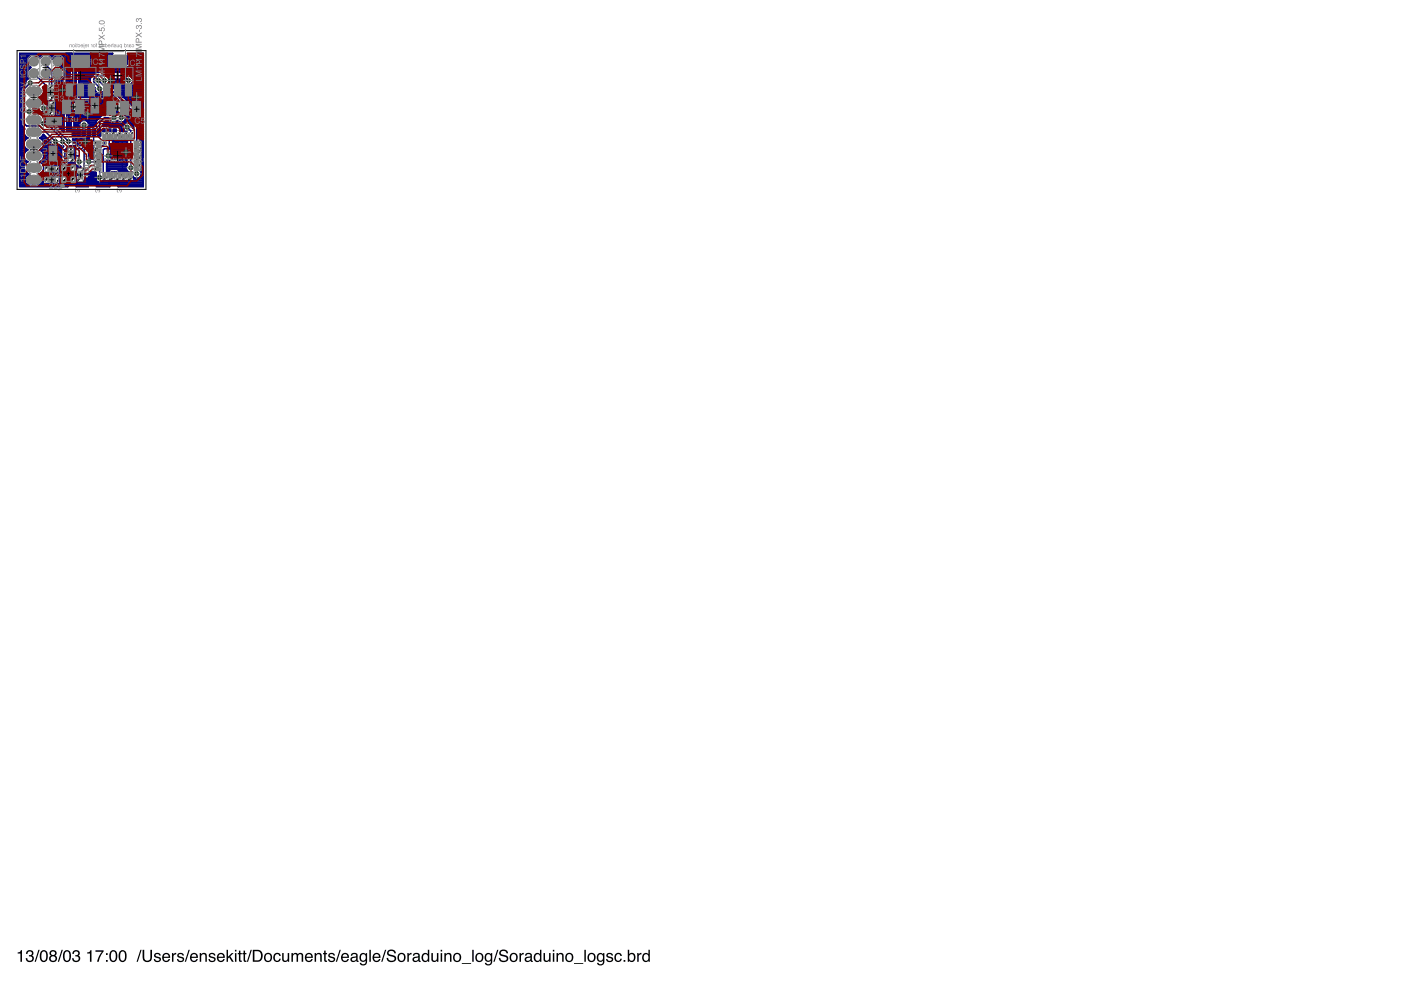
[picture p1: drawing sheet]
<svg xmlns="http://www.w3.org/2000/svg" width="297mm" height="210mm" viewBox="0 0 297 210" stroke-linecap="round" stroke-linejoin="round" font-family="sans-serif">
<path d="M3.7 201.9l.5-.1 .2-.3h.3v2.4h-.4v-1.7h-.6zM5.8 201.6a.72 .72 0 0 1 1-.1 .72 .72 0 0 1 .1 1l-.1 .1a.8 .8 0 0 1 .2 1.2 .8 .8 0 0 1-1.2 .1l-.3-.7h.3a.51 .51 0 0 0 .4 .6 .51 .51 0 0 0 .6-.5 .51 .51 0 0 0-.6-.5v-.3a.45 .45 0 0 0 .5-.3 .45 .45 0 0 0-.2-.5 .45 .45 0 0 0-.6 .2l-.1 .4h-.3zM8.1 201.4h.3l-.8 2.5h-.3zM8.8 201.6a.91 .91 0 0 1 1.1 .1 .91 .91 0 0 1 .2 1 .9 .9 0 0 1-.3 1.1 .9 .9 0 0 1-1.2-.2 1.91 1.91 0 0 1 .2-2zM9 201.8a1.65 1.65 0 0 0 .1 1.9h.2a1.25 1.25 0 0 0 .2-1.9zM10.8 202.1a.45 .45 0 0 0 .9 0 .45 .45 0 0 0-.9 0zM10.7 203.2a.55 .55 0 0 0 1.1 0 .55 .55 0 0 0-1.1 0zM10.7 201.6a.7 .7 0 0 1 1-.1 .7 .7 0 0 1 0 1.1 .77 .77 0 0 1 .1 1.1 .77 .77 0 0 1-1.1 0 .77 .77 0 0 1 .1-1.1l-.3-.5zM13.1 201.4h.2l-.8 2.5h-.2zM13.7 201.6a.91 .91 0 0 1 1.1 .1 .91 .91 0 0 1 .3 1 .9 .9 0 0 1-.4 1.1 .9 .9 0 0 1-1.2-.2 1.91 1.91 0 0 1 .2-2zM13.9 201.8a1.65 1.65 0 0 0 .1 1.9h.2a1.25 1.25 0 0 0 .2-1.9zM15.6 201.6a.72 .72 0 0 1 1-.1 .72 .72 0 0 1 .1 1l-.1 .1a.8 .8 0 0 1 .2 1.2 .8 .8 0 0 1-1.2 .1l-.3-.7h.3a.51 .51 0 0 0 .4 .6 .51 .51 0 0 0 .6-.5 .51 .51 0 0 0-.5-.5l-.1-.3a.45 .45 0 0 0 .6-.3 .45 .45 0 0 0-.3-.5 .45 .45 0 0 0-.6 .2v.4h-.4zM18.5 201.9l.5-.1 .2-.3h.2v2.4h-.3v-1.7h-.6zM20.2 201.5h1.8v.3l-.8 1.2-.3 .9h-.3l.2-.7 .8-1.4h-1.4zM22.5 202.1h.3v.4h-.3zM22.5 203.5h.3v.4h-.3zM23.6 201.6a.91 .91 0 0 1 1 .1 .91 .91 0 0 1 .3 1 .9 .9 0 0 1-.4 1.1 .9 .9 0 0 1-1.1-.2 1.91 1.91 0 0 1 .2-2zM23.7 201.8a1.65 1.65 0 0 0 .1 1.9h.2a1.25 1.25 0 0 0 .2-1.9zM25.5 201.6a.91 .91 0 0 1 1.1 .1 .91 .91 0 0 1 .2 1 .9 .9 0 0 1-.3 1.1 .9 .9 0 0 1-1.2-.2 1.91 1.91 0 0 1 .2-2zM25.7 201.8a1.65 1.65 0 0 0 .1 1.9h.2a1.25 1.25 0 0 0 .2-1.9zM29.8 201.4h.2l-.8 2.5h-.2zM30.2 201.4h.4v1.6a.65 .65 0 0 0 .6 .7 .65 .65 0 0 0 .7-.7v-1.6h.3v1.4a1.01 1.01 0 0 1-1 1.2 1.01 1.01 0 0 1-1-1.2zM32.8 202.2a.74 .74 0 0 1 1.3 .4h-.3a.39 .39 0 0 0-.4-.3 .39 .39 0 0 0-.4 .3l.2 .2a.79 .79 0 0 1 .9 .7 .8 .8 0 0 1-.8 .5 .8 .8 0 0 1-.7-.7h.3a.45 .45 0 0 0 .5 .4 .45 .45 0 0 0 .4-.4l-.1-.1a.93 .93 0 0 1-1-.8zM34.6 202.3a.85 .85 0 0 1 1.1-.2 .85 .85 0 0 1 .4 1h-1.4a.53 .53 0 0 0 .4 .6 .53 .53 0 0 0 .6-.4h.3a.9 .9 0 0 1-1.2 .6 .9 .9 0 0 1-.3-1.4zM34.9 202.5l-.2 .3h1.1l-.4-.5zM36.5 202.1h.3v.3l.3-.3 .3-.1v.4a.5 .5 0 0 0-.6 .5v1h-.3zM37.8 202.2a.74 .74 0 0 1 1.2 .4h-.3a.39 .39 0 0 0-.4-.3 .39 .39 0 0 0-.4 .3l.2 .2a.79 .79 0 0 1 .9 .7 .8 .8 0 0 1-.8 .5 .8 .8 0 0 1-.7-.7h.3a.45 .45 0 0 0 .5 .4 .45 .45 0 0 0 .4-.4l-.1-.1a.93 .93 0 0 1-1-.8zM40 201.4h.2l-.8 2.5h-.2zM40.5 202.3a.85 .85 0 0 1 1.1-.2 .85 .85 0 0 1 .4 1h-1.4a.53 .53 0 0 0 .4 .6 .53 .53 0 0 0 .6-.4h.3a.9 .9 0 0 1-1.2 .6 .9 .9 0 0 1-.3-1.4zM40.8 202.5l-.2 .3h1l-.3-.5zM42.3 202.1h.3v.2a.66 .66 0 0 1 .8-.2 .66 .66 0 0 1 .5 .6v1.2h-.4v-1.1a.46 .46 0 0 0-.5-.5 .46 .46 0 0 0-.3 .7v.9h-.4zM44.4 202.2a.74 .74 0 0 1 1.3 .4h-.3a.39 .39 0 0 0-.4-.3 .39 .39 0 0 0-.4 .3l.2 .2a.79 .79 0 0 1 .9 .7 .8 .8 0 0 1-.8 .5 .8 .8 0 0 1-.7-.7h.3a.45 .45 0 0 0 .5 .4 .45 .45 0 0 0 .4-.4l-.1-.1a.93 .93 0 0 1-1-.8zM46.2 202.3a.85 .85 0 0 1 1-.2 .85 .85 0 0 1 .5 1h-1.4a.53 .53 0 0 0 .4 .6 .53 .53 0 0 0 .6-.4h.3a.9 .9 0 0 1-1.2 .6 .9 .9 0 0 1-.3-1.4zM46.5 202.5l-.2 .3h1l-.3-.5zM48 201.4h.3v1.5l.8-.8h.4l-.7 .7 .8 1.1h-.4l-.6-.9-.3 .2v.7h-.3zM49.8 202.1h.3v1.8h-.3zM49.8 201.4h.3v.3h-.3zM50.7 201.6h.3v.5h.3v.2h-.3v1.2l.3 .2v.2a.44 .44 0 0 1-.6-.4v-1.2h-.3v-.2h.3zM51.6 201.6h.4v.5h.3v.2h-.3v1.2l.3 .2v.2a.44 .44 0 0 1-.7-.4v-1.2h-.2v-.2h.2zM53.1 201.4h.3l-.8 2.5h-.3zM53.9 201.7v1.9h.7a.99 .99 0 0 0 .7-.9 .99 .99 0 0 0-.7-1zM53.6 201.4h1a1.29 1.29 0 0 1 1.1 1.3 1.29 1.29 0 0 1-1.1 1.2h-1zM56.5 202.4a.66 .66 0 0 0-.2 .9 .66 .66 0 0 0 1 .2 .67 .67 0 0 0 .1-.9 .67 .67 0 0 0-.9-.2zM56.2 202.3a.92 .92 0 0 1 1.3 .1 .92 .92 0 0 1-.1 1.2 .92 .92 0 0 1-1.2 .1l-.2-.7zM58.2 202.3a.76 .76 0 0 1 .8-.3 .76 .76 0 0 1 .5 .7h-.3a.51 .51 0 0 0-.7-.4 .51 .51 0 0 0-.2 .7 .49 .49 0 0 0 .3 .7 .49 .49 0 0 0 .6-.4h.3a.83 .83 0 0 1-1.1 .6 .83 .83 0 0 1-.4-1.2zM59.8 202.1h.3v1.2a.47 .47 0 0 0 .7 .4 .47 .47 0 0 0 .2-.7v-.9h.3v1.8h-.3v-.3a.64 .64 0 0 1-.7 .3 .64 .64 0 0 1-.5-.6zM61.8 202.1h.3v.2a.6 .6 0 0 1 1 0 .62 .62 0 0 1 .8-.2 .62 .62 0 0 1 .4 .6v1.2h-.3v-1.3a.4 .4 0 0 0-.5-.3 .4 .4 0 0 0-.3 .5v1.1h-.3v-1.2a.42 .42 0 0 0-.6-.4 .42 .42 0 0 0-.2 .6v1h-.3zM64.9 202.3a.85 .85 0 0 1 1-.2 .85 .85 0 0 1 .4 1h-1.3a.53 .53 0 0 0 .4 .6 .53 .53 0 0 0 .6-.4h.3a.9 .9 0 0 1-1.3 .6 .9 .9 0 0 1-.3-1.4zM65.1 202.5l-.1 .3h1l-.3-.5zM66.7 202.1h.3v.2a.66 .66 0 0 1 .8-.2 .66 .66 0 0 1 .4 .6v1.2h-.3v-1.1a.46 .46 0 0 0-.6-.5 .46 .46 0 0 0-.3 .7v.9h-.3zM68.7 201.6h.3v.5h.3v.2h-.3v1.2l.3 .2v.2a.44 .44 0 0 1-.6-.4v-1.2h-.2v-.2h.2zM69.8 202.2a.74 .74 0 0 1 1.2 .4h-.3a.39 .39 0 0 0-.4-.3 .39 .39 0 0 0-.4 .3l.2 .2a.79 .79 0 0 1 .9 .7 .8 .8 0 0 1-.8 .5 .8 .8 0 0 1-.7-.7h.3a.45 .45 0 0 0 .5 .4 .45 .45 0 0 0 .4-.4v-.1a.93 .93 0 0 1-1.1-.8zM72 201.4h.3l-.8 2.5h-.3zM72.5 202.3a.85 .85 0 0 1 1.1-.2 .85 .85 0 0 1 .4 1h-1.4a.53 .53 0 0 0 .4 .6 .53 .53 0 0 0 .7-.4h.3a.9 .9 0 0 1-1.3 .6 .9 .9 0 0 1-.3-1.4zM72.8 202.5l-.2 .3h1.1l-.4-.5zM74.6 203.3a.44 .44 0 0 0 .6 .4 .44 .44 0 0 0 .2-.7zM74.5 202.3a.8 .8 0 0 1 1.3 .2v1.1l.2 .1v.2h-.3l-.2-.2a.63 .63 0 0 1-.9 .3 .63 .63 0 0 1 0-1l.9-.3a.42 .42 0 0 0-.4-.4 .42 .42 0 0 0-.4 .3h-.3zM76.4 202.3l.6-.3 .5 .3v-.2h.3v1.7a.81 .81 0 0 1-.6 .9 .81 .81 0 0 1-.9-.6h.3a.53 .53 0 0 0 .7 .3 .53 .53 0 0 0 .2-.7 .8 .8 0 0 1-1 .1 .8 .8 0 0 1-.3-1.1zM76.7 202.4a.65 .65 0 0 0-.2 .9 .65 .65 0 0 0 .9 .3 .64 .64 0 0 0 .1-.9 .64 .64 0 0 0-.8-.3zM78.3 201.4h.3v2.5h-.3zM79.2 202.3a.85 .85 0 0 1 1.1-.2 .85 .85 0 0 1 .4 1h-1.4a.53 .53 0 0 0 .4 .6 .53 .53 0 0 0 .6-.4h.3a.9 .9 0 0 1-1.2 .6 .9 .9 0 0 1-.3-1.4zM79.5 202.5l-.2 .3h1.1l-.4-.5zM81.6 201.4h.3l-.8 2.5h-.3zM82.3 201.5a1 1 0 0 1 1.6 .6h-.3a.59 .59 0 0 0-.6-.5 .59 .59 0 0 0-.6 .6l.2 .2a1.22 1.22 0 0 1 1.4 .8 1.03 1.03 0 0 1-1.1 .8 1.03 1.03 0 0 1-.9-.9h.3a.67 .67 0 0 0 .7 .6 .67 .67 0 0 0 .6-.6l-.1-.1a2.06 2.06 0 0 1-1.4-.7v-.4zM84.8 202.4a.66 .66 0 0 0-.2 .9 .66 .66 0 0 0 .9 .2 .67 .67 0 0 0 .1-.9 .67 .67 0 0 0-.8-.2zM84.5 202.3a.92 .92 0 0 1 1.2 .1 .92 .92 0 0 1 0 1.2 .92 .92 0 0 1-1.2 .1l-.2-.7zM86.4 202.1h.3v.3l.3-.3 .3-.1v.4a.5 .5 0 0 0-.6 .5v1h-.3zM87.8 203.3a.44 .44 0 0 0 .6 .4 .44 .44 0 0 0 .2-.7zM87.6 202.3a.8 .8 0 0 1 1.4 .2v1.1l.2 .1v.2h-.4l-.1-.2a.63 .63 0 0 1-1 .3 .63 .63 0 0 1 0-1l1-.3a.42 .42 0 0 0-.4-.4 .42 .42 0 0 0-.5 .3h-.3zM89.8 202.5a.64 .64 0 0 0-.1 .8 .64 .64 0 0 0 .9 .2 .64 .64 0 0 0 .1-.8 .64 .64 0 0 0-.9-.2zM89.7 202.2l.7-.1 .3 .2v-.9h.3v2.5h-.3v-.2a.8 .8 0 0 1-1.1 .1 .8 .8 0 0 1-.2-1zM91.5 202.1h.3v1.2a.47 .47 0 0 0 .6 .4 .47 .47 0 0 0 .2-.7v-.9h.3v1.8h-.2v-.3a.64 .64 0 0 1-.8 .3 .64 .64 0 0 1-.4-.6zM93.4 202.1h.3v1.8h-.3zM93.4 201.4h.3v.3h-.3zM94.2 202.1h.3v.2a.66 .66 0 0 1 .8-.2 .66 .66 0 0 1 .4 .6v1.2h-.3v-1.1a.46 .46 0 0 0-.5-.5 .46 .46 0 0 0-.4 .7v.9h-.3zM96.6 202.4a.66 .66 0 0 0-.2 .9 .66 .66 0 0 0 .9 .2 .67 .67 0 0 0 .1-.9 .67 .67 0 0 0-.8-.2zM96.3 202.3a.92 .92 0 0 1 1.2 .1 .92 .92 0 0 1 0 1.2 .92 .92 0 0 1-1.2 .1l-.2-.7zM97.9 204.2h2v.2h-2zM100.1 201.4h.3v2.5h-.3zM101.3 202.4a.66 .66 0 0 0-.2 .9 .66 .66 0 0 0 1 .2 .67 .67 0 0 0 .1-.9 .67 .67 0 0 0-.9-.2zM101 202.3a.92 .92 0 0 1 1.3 .1 .92 .92 0 0 1-.1 1.2 .92 .92 0 0 1-1.2 .1l-.2-.7zM103 202.3l.5-.3 .6 .3v-.2h.3v1.7a.81 .81 0 0 1-.6 .9 .81 .81 0 0 1-1-.6h.3a.53 .53 0 0 0 .7 .3 .53 .53 0 0 0 .3-.7 .8 .8 0 0 1-1.1 .1 .8 .8 0 0 1-.2-1.1zM103.2 202.4a.65 .65 0 0 0-.2 .9 .65 .65 0 0 0 .9 .3 .64 .64 0 0 0 .2-.9 .64 .64 0 0 0-.9-.3zM105.4 201.4h.3l-.8 2.5h-.3zM106.1 201.5a1 1 0 0 1 1.6 .6h-.3a.59 .59 0 0 0-.6-.5 .59 .59 0 0 0-.6 .6l.2 .2a1.22 1.22 0 0 1 1.4 .8 1.03 1.03 0 0 1-1.1 .8 1.03 1.03 0 0 1-.9-.9h.3a.67 .67 0 0 0 .6 .6 .67 .67 0 0 0 .7-.6l-.1-.1a2.06 2.06 0 0 1-1.4-.7v-.4zM108.6 202.4a.66 .66 0 0 0-.2 .9 .66 .66 0 0 0 .9 .2 .67 .67 0 0 0 .1-.9 .67 .67 0 0 0-.8-.2zM108.3 202.3a.92 .92 0 0 1 1.2 .1 .92 .92 0 0 1 0 1.2 .92 .92 0 0 1-1.2 .1l-.3-.7zM110.1 202.1h.3v.3l.4-.3 .2-.1v.4a.5 .5 0 0 0-.5 .5v1h-.4zM111.6 203.3a.44 .44 0 0 0 .6 .4 .44 .44 0 0 0 .2-.7zM111.4 202.3a.8 .8 0 0 1 1.4 .2v1.1l.2 .1v.2h-.4l-.1-.2a.63 .63 0 0 1-1 .3 .63 .63 0 0 1 0-1l.9-.3a.42 .42 0 0 0-.3-.4 .42 .42 0 0 0-.5 .3h-.3zM113.6 202.5a.64 .64 0 0 0-.1 .8 .64 .64 0 0 0 .9 .2 .64 .64 0 0 0 .1-.8 .64 .64 0 0 0-.9-.2zM113.5 202.2l.6-.1 .4 .2v-.9h.3v2.5h-.3v-.2a.8 .8 0 0 1-1.1 .1 .8 .8 0 0 1-.2-1zM115.2 202.1h.4v1.2a.47 .47 0 0 0 .6 .4 .47 .47 0 0 0 .2-.7v-.9h.3v1.8h-.3v-.3a.64 .64 0 0 1-.7 .3 .64 .64 0 0 1-.5-.6zM117.2 202.1h.3v1.8h-.3zM117.2 201.4h.3v.3h-.3zM118 202.1h.3v.2a.66 .66 0 0 1 .8-.2 .66 .66 0 0 1 .4 .6v1.2h-.3v-1.1a.46 .46 0 0 0-.6-.5 .46 .46 0 0 0-.3 .7v.9h-.3zM120.4 202.4a.66 .66 0 0 0-.2 .9 .66 .66 0 0 0 .9 .2 .67 .67 0 0 0 .1-.9 .67 .67 0 0 0-.8-.2zM120.1 202.3a.92 .92 0 0 1 1.2 .1 .92 .92 0 0 1 0 1.2 .92 .92 0 0 1-1.2 .1l-.3-.7zM121.7 204.2h2v.2h-2zM123.9 201.4h.3v2.5h-.3zM125.1 202.4a.66 .66 0 0 0-.2 .9 .66 .66 0 0 0 .9 .2 .67 .67 0 0 0 .1-.9 .67 .67 0 0 0-.8-.2zM124.8 202.3a.92 .92 0 0 1 1.2 .1 .92 .92 0 0 1 0 1.2 .92 .92 0 0 1-1.2 .1l-.2-.7zM126.7 202.3l.6-.3 .6 .3v-.2h.2v1.7a.81 .81 0 0 1-.6 .9 .81 .81 0 0 1-.9-.6h.3a.53 .53 0 0 0 .7 .3 .53 .53 0 0 0 .2-.7 .8 .8 0 0 1-1 .1 .8 .8 0 0 1-.3-1.1zM127 202.4a.65 .65 0 0 0-.2 .9 .65 .65 0 0 0 .9 .3 .64 .64 0 0 0 .2-.9 .64 .64 0 0 0-.9-.3zM128.7 202.2a.74 .74 0 0 1 1.3 .4h-.3a.39 .39 0 0 0-.4-.3 .39 .39 0 0 0-.4 .3l.2 .2a.79 .79 0 0 1 .9 .7 .8 .8 0 0 1-.8 .5 .8 .8 0 0 1-.7-.7h.3a.45 .45 0 0 0 .5 .4 .45 .45 0 0 0 .4-.4l-.1-.1a.93 .93 0 0 1-1-.8zM130.5 202.3a.76 .76 0 0 1 .8-.3 .76 .76 0 0 1 .5 .7h-.3a.51 .51 0 0 0-.6-.4 .51 .51 0 0 0-.3 .7 .49 .49 0 0 0 .3 .7 .49 .49 0 0 0 .6-.4h.3a.83 .83 0 0 1-1.1 .6 .83 .83 0 0 1-.4-1.2zM132.2 203.5h.4v.4h-.4zM133.1 201.4h.3v.9a.81 .81 0 0 1 1.1-.1 .81 .81 0 0 1 .2 1 .73 .73 0 0 1-.5 .7 .73 .73 0 0 1-.8-.2v.2h-.3zM133.5 202.5a.64 .64 0 0 0-.1 .8 .64 .64 0 0 0 .9 .2 .65 .65 0 0 0 .1-.8 .65 .65 0 0 0-.9-.2zM135.1 202.1h.3v.3l.3-.3 .3-.1v.4a.5 .5 0 0 0-.6 .5v1h-.3zM136.6 202.5a.64 .64 0 0 0-.1 .8 .64 .64 0 0 0 .9 .2 .64 .64 0 0 0 .1-.8 .64 .64 0 0 0-.9-.2zM136.5 202.2l.6-.1 .4 .2v-.9h.3v2.5h-.3v-.2a.8 .8 0 0 1-1.1 .1 .8 .8 0 0 1-.2-1z" fill-rule="evenodd" fill="#000"/>
<g fill="none" stroke="#000" stroke-width=".21">
<path d="M20.1 11.7h2M21.1 10.7v2.1M14.9 32.3h.8M14.9 37.9h.8M15.3 31.9v.8M15.3 37.4v.9M19.2 32.3h.8M19.2 37.9h.8M19.6 31.9v.8M19.6 37.4v.9M23.7 32.3h.9M23.7 37.9h.9"/>
<path d="M24.2 31.9v.8M24.2 37.4v.9"/>
</g>
<g fill="#808080">
<path d="M15.9 34.8v.1h.7v.2l.3-.2zM15.9 34.2l.2 .2zM16.5 33.7a.17 .17 0 0 1 .3 0 .17 .17 0 0 1-.3 0zM16 33.7a.2 .2 0 0 1 .4 0 .2 .2 0 0 1-.4 0zM16 33.5a.32 .32 0 0 0 0 .5 .32 .32 0 0 0 .4-.1 .27 .27 0 0 0 .4 0 .27 .27 0 0 0 0-.4 .27 .27 0 0 0-.3 0l-.3-.1zM15.9 32.6v.2l.4 .2-.4 .2h1v-.1h-.6l.4-.5-.3 .3z" fill-rule="evenodd"/>
<path d="M15.9 31.6h.1v.2a.49 .49 0 0 1 .8-.1 .49 .49 0 0 1 0 .7 .49 .49 0 0 1-.8-.1v.2h-.1v-.4a.46 .46 0 0 0 .6 .3 .46 .46 0 0 0 .3-.5l-.3-.2-.6 .3z" fill-rule="evenodd"/>
<path d="M20.2 34.8v.1h.7v.2l.3-.2zM20.2 34.2l.2 .2zM20.8 33.7a.17 .17 0 0 1 .3 0 .17 .17 0 0 1-.3 0zM20.3 33.7a.2 .2 0 0 1 .4 0 .2 .2 0 0 1-.4 0zM20.3 33.5a.32 .32 0 0 0 0 .5 .32 .32 0 0 0 .5-.1 .27 .27 0 0 0 .3 0 .27 .27 0 0 0 0-.4 .27 .27 0 0 0-.3 0l-.3-.1zM20.2 32.6v.2l.4 .2-.4 .2h1.1v-.1h-.6l.3-.5-.3 .3z" fill-rule="evenodd"/>
<path d="M20.2 31.6h.2v.2a.49 .49 0 0 1 .7-.1 .49 .49 0 0 1 0 .7 .49 .49 0 0 1-.7-.1v.2h-.2v-.4a.46 .46 0 0 0 .6 .3 .46 .46 0 0 0 .3-.5l-.3-.2-.6 .3z" fill-rule="evenodd"/>
<path d="M24.8 34.8v.1h.7v.2l.3-.2zM24.8 34.2l.2 .2zM25.4 33.7a.17 .17 0 0 1 .3 0 .17 .17 0 0 1-.3 0zM24.9 33.7a.2 .2 0 0 1 .4 0 .2 .2 0 0 1-.4 0zM24.9 33.5a.32 .32 0 0 0-.1 .5 .32 .32 0 0 0 .5-.1 .27 .27 0 0 0 .4 0 .27 .27 0 0 0 0-.4 .27 .27 0 0 0-.4 0l-.2-.1zM24.8 32.6v.2l.4 .2-.4 .2h1v-.1h-.6l.3-.5-.2 .3z" fill-rule="evenodd"/>
<path d="M24.8 31.6h.1v.2a.49 .49 0 0 1 .8-.1 .49 .49 0 0 1 0 .7 .49 .49 0 0 1-.8-.1v.2h-.1v-.4a.46 .46 0 0 0 .5 .3 .46 .46 0 0 0 .4-.5l-.4-.2-.5 .3z" fill-rule="evenodd"/>
<path d="M16 40.2l-.1 .4 .2 .2 .1-.1a.2 .2 0 0 1-.2-.3 .2 .2 0 0 1 .4 0v.2l.1-.1a.16 .16 0 0 1 .1-.2 .16 .16 0 0 1 .2 .2l-.2 .3a.31 .31 0 0 0 .3-.3 .31 .31 0 0 0-.4-.3zM15.9 39.8l.2 .2zM16 39l-.1 .5 .2 .1 .1-.1a.2 .2 0 0 1-.2-.3 .2 .2 0 0 1 .4 0v.2l.1-.1a.16 .16 0 0 1 .1-.2 .16 .16 0 0 1 .2 .2l-.2 .3a.31 .31 0 0 0 .3-.3 .31 .31 0 0 0-.4-.3zM15.9 38.2v.1l.4 .3-.4 .2h1v-.1h-.6l.4-.5-.3 .3z" fill-rule="evenodd"/>
<path d="M15.9 37.1h.1v.3a.49 .49 0 0 1 .8-.1 .49 .49 0 0 1 0 .7 .49 .49 0 0 1-.8-.1v.2h-.1v-.4a.46 .46 0 0 0 .6 .3 .46 .46 0 0 0 .3-.5l-.3-.2-.6 .2z" fill-rule="evenodd"/>
<path d="M20.3 40.2l-.1 .4 .2 .2 .1-.1a.2 .2 0 0 1-.2-.3 .2 .2 0 0 1 .4 0v.2l.1-.1a.16 .16 0 0 1 .1-.2 .16 .16 0 0 1 .2 .2l-.2 .3a.31 .31 0 0 0 .3-.3 .31 .31 0 0 0-.4-.3zM20.2 39.8l.2 .2zM20.3 39l-.1 .5 .2 .1 .1-.1a.2 .2 0 0 1-.2-.3 .2 .2 0 0 1 .4 0v.2l.1-.1a.16 .16 0 0 1 .1-.2 .16 .16 0 0 1 .2 .2l-.2 .3a.31 .31 0 0 0 .3-.3 .31 .31 0 0 0-.4-.3zM20.2 38.2v.1l.4 .3-.4 .2h1.1v-.1h-.6l.3-.5-.3 .3z" fill-rule="evenodd"/>
<path d="M20.2 37.1h.2v.3a.49 .49 0 0 1 .7-.1 .49 .49 0 0 1 0 .7 .49 .49 0 0 1-.7-.1v.2h-.2v-.4a.46 .46 0 0 0 .6 .3 .46 .46 0 0 0 .3-.5l-.3-.2-.6 .2z" fill-rule="evenodd"/>
<path d="M24.9 40.2l-.1 .4 .2 .2 .1-.1a.2 .2 0 0 1-.2-.3 .2 .2 0 0 1 .3 0l.1 .2 .1-.1a.16 .16 0 0 1 .1-.2 .16 .16 0 0 1 .2 .2l-.2 .3a.31 .31 0 0 0 .3-.3 .31 .31 0 0 0-.4-.3zM24.8 39.8l.2 .2zM24.9 39l-.1 .5 .2 .1 .1-.1a.2 .2 0 0 1-.2-.3 .2 .2 0 0 1 .3 0l.1 .2 .1-.1a.16 .16 0 0 1 .1-.2 .16 .16 0 0 1 .2 .2l-.2 .3a.31 .31 0 0 0 .3-.3 .31 .31 0 0 0-.4-.3zM24.8 38.2v.1l.4 .3-.4 .2h1v-.1h-.6l.3-.5-.2 .3z" fill-rule="evenodd"/>
<path d="M24.8 37.1h.1v.3a.49 .49 0 0 1 .8-.1 .49 .49 0 0 1 0 .7 .49 .49 0 0 1-.8-.1v.2h-.1v-.4a.46 .46 0 0 0 .5 .3 .46 .46 0 0 0 .4-.5l-.4-.2-.5 .2z" fill-rule="evenodd"/>
<path d="M14.2 32.6h.3v.4h-.3zM13.6 32.3v.2l.4 .1 .1 .1v.3h-.5v.2h1v-.5a.28 .28 0 0 0-.1-.3 .28 .28 0 0 0-.4 .1zM14 31.8h.4l-.4 .3zM13.6 31.7v.1h.3v.5l.7-.5-.6-.1v-.2z" fill-rule="evenodd"/>
<path d="M18.5 32.6h.3v.4h-.3zM17.9 32.3v.2l.4 .1 .1 .1v.3h-.5v.2h1.1v-.5a.28 .28 0 0 0-.2-.3 .28 .28 0 0 0-.4 .1zM18 31.6l-.1 .4 .3 .2v-.1a.22 .22 0 0 1-.1-.3 .22 .22 0 0 1 .3 0 .22 .22 0 0 1 0 .3v.1l.5-.1v-.5h-.1v.4l-.3 .1a.33 .33 0 0 0 0-.5 .33 .33 0 0 0-.5 0z" fill-rule="evenodd"/>
<path d="M23.1 32.6h.3v.4h-.3zM22.5 32.3v.2l.4 .1v.1v.3h-.4v.2h1v-.5a.28 .28 0 0 0-.2-.3 .28 .28 0 0 0-.3 .1zM22.6 31.6a.48 .48 0 0 0 .3 .7 .48 .48 0 0 0 .6-.4l-.3-.3a.29 .29 0 0 1 .2 .3 .29 .29 0 0 1-.4 .2 .32 .32 0 0 0 0-.5 .32 .32 0 0 0-.4 0zM22.6 31.9a.21 .21 0 0 1 .4 0 .21 .21 0 0 1-.4 0z" fill-rule="evenodd"/>
<path d="M14.2 38.2h.3v.4h-.3zM13.6 37.9v.2h.4l.1 .2v.3h-.5v.2h1v-.5a.28 .28 0 0 0-.1-.3 .28 .28 0 0 0-.4 .1zM13.6 37.5v.2l.2-.1 .7-.3v.5h.1v-.7z" fill-rule="evenodd"/>
<path d="M18.5 38.2h.3v.4h-.3zM17.9 37.9v.2h.4l.1 .2v.3h-.5v.2h1.1v-.5a.28 .28 0 0 0-.2-.3 .28 .28 0 0 0-.4 .1zM18.5 37.5a.17 .17 0 0 1 .3 0 .17 .17 0 0 1-.3 0zM18 37.5a.2 .2 0 0 1 .4 0 .2 .2 0 0 1-.4 0zM18 37.2a.32 .32 0 0 0 0 .5 .32 .32 0 0 0 .5 0 .27 .27 0 0 0 .3 0 .27 .27 0 0 0 0-.4 .27 .27 0 0 0-.3 0l-.3-.2z" fill-rule="evenodd"/>
<path d="M23.1 38.2h.3v.4h-.3zM22.5 37.9v.2h.4v.2v.3h-.4v.2h1v-.5a.28 .28 0 0 0-.2-.3 .28 .28 0 0 0-.3 .1zM22.5 37.3v.3l.2 .2-.1-.4 .4-.1a.34 .34 0 0 0-.1 .4 .34 .34 0 0 0 .5 .1 .34 .34 0 0 0 0-.5l-.4-.2zM23 37.5a.21 .21 0 0 1 .4 0 .21 .21 0 0 1-.4 0z" fill-rule="evenodd"/>
</g>
<g fill="none" stroke="#808080" stroke-width=".21">
<path d="M14.6 11.7h13.9v16h-13.9zM15.5 19.5l.1-.1h.5v.9h-.5l-.1-.1zM16.4 19.5l.2-.1 .4 .1-.1 .4-.5 .1 .2 .3 .4-.1M17.3 19.9h.6M18.2 19.9l.5-.2 .2 .5-.5 .1zM19.2 19.7l.4 .3M19.6 19.7v.6M19.9 19.7h.5l.2 .2-.2 .4h-.5M21 19.2v.2M21.2 19.7h-.2v.6M23.3 19.4h.6v.9h-.6M23.6 19.9h.3"/>
<path d="M24.2 19.5l.2-.1 .4 .1-.1 .4-.5 .1 .2 .3h.3l.1-.1M25.1 19.5l.2-.1 .5 .1v.7l-.2 .1-.5-.1zM27 19.4h.3M27.2 19.4v.9M27.6 19.9h.6M27.6 19.4v.9M28.2 19.4v.9M14.9 31.6v1.4M14.9 37.1v1.5M15.6 31.6v1.4M15.6 37.1v1.5M19.3 31.6v1.4"/>
<path d="M19.3 37.1v1.5M20 31.6v1.4M20 37.1v1.5M20.9 20.3h.3M21.5 20.3v-.9l.3 .3 .3-.3v.9M23.8 31.6v1.4M23.8 37.1v1.5M24.5 31.6v1.4M24.5 37.1v1.5M26.4 20l-.3 .3M26.7 20h-.5l-.1-.5 .1-.1h.5v.9M27 20.3h.3"/>
</g>
<g fill="#808080" stroke="#808080" stroke-width=".21">
<path d="M14.9 31.5h.8v.3h-.8z"/>
<path d="M14.9 32.7h.8v.4h-.8z"/>
<path d="M19.2 31.5h.8v.3h-.8z"/>
<path d="M19.2 32.7h.8v.4h-.8z"/>
<path d="M23.8 31.5h.8v.3h-.8z"/>
<path d="M23.8 32.7h.8v.4h-.8z"/>
<path d="M14.9 37.1h.8v.3h-.8z"/>
<path d="M14.9 38.3h.8v.4h-.8z"/>
<path d="M19.2 37.1h.8v.3h-.8z"/>
<path d="M19.2 38.3h.8v.4h-.8z"/>
<path d="M23.8 37.1h.8v.3h-.8z"/>
<path d="M23.8 38.3h.8v.4h-.8z"/>
<path d="M14.8 30.9h1v1h-1z"/>
<path d="M14.8 32.6h1v1.1h-1z"/>
<path d="M19.1 30.9h1v1h-1z"/>
<path d="M19.1 32.6h1v1.1h-1z"/>
<path d="M23.6 30.9h1.1v1h-1.1z"/>
<path d="M23.6 32.6h1.1v1.1h-1.1z"/>
<path d="M14.8 36.5h1v1h-1z"/>
<path d="M14.8 38.2h1v1.1h-1z"/>
<path d="M19.1 36.5h1v1h-1z"/>
<path d="M19.1 38.2h1v1.1h-1z"/>
<path d="M23.6 36.5h1.1v1h-1.1z"/>
<path d="M23.6 38.2h1.1v1.1h-1.1z"/>
<path d="M5.8 25l.5-.4h1.8a.82 .82 0 0 1 .7 .9 .82 .82 0 0 1-.7 .8h-1.8a.83 .83 0 0 1-.5-1.3z"/>
<path d="M5.8 27.5l.5-.3h1.8a.82 .82 0 0 1 .7 .8 .82 .82 0 0 1-.7 .8h-1.8a.83 .83 0 0 1-.5-1.3z"/>
<path d="M5.8 30l.5-.3h1.8a.82 .82 0 0 1 .7 .8 .82 .82 0 0 1-.7 .8h-1.8a.83 .83 0 0 1-.5-1.3z"/>
<path d="M5.9 32.4l.4-.2h1.8a.82 .82 0 0 1 .7 .9 .82 .82 0 0 1-.7 .8h-1.8a.82 .82 0 0 1-.7-.6 .82 .82 0 0 1 .3-.9z"/>
<path d="M5.9 34.9l.4-.1h1.8a.82 .82 0 0 1 .7 .8 .82 .82 0 0 1-.7 .8h-1.8a.82 .82 0 0 1-.7-.6 .82 .82 0 0 1 .3-.9z"/>
<path d="M5.9 37.5l.4-.2h1.8a.82 .82 0 0 1 .7 .8 .82 .82 0 0 1-.7 .8h-1.8a.82 .82 0 0 1-.7-.6 .82 .82 0 0 1 .3-.8z"/>
<path d="M14.7 30.8h1.2v1.2h-1.2z"/>
<path d="M14.7 32.6h1.2v1.1h-1.2z"/>
<path d="M19 30.8h1.2v1.2h-1.2z"/>
<path d="M19 32.6h1.2v1.1h-1.2z"/>
<path d="M23.6 30.8h1.2v1.2h-1.2z"/>
<path d="M23.6 32.6h1.2v1.1h-1.2z"/>
<path d="M14.7 36.4h1.2v1.2h-1.2z"/>
<path d="M14.7 38.2h1.2v1.1h-1.2z"/>
<path d="M19 36.4h1.2v1.2h-1.2z"/>
<path d="M19 38.2h1.2v1.1h-1.2z"/>
<path d="M23.6 36.4h1.2v1.2h-1.2z"/>
<path d="M23.6 38.2h1.2v1.1h-1.2z"/>
<path d="M5.8 21.4l.5-.3h1.8a.82 .82 0 0 1 .7 .8 .82 .82 0 0 1-.7 .8h-1.8a.83 .83 0 0 1-.5-1.3z"/>
<path d="M5.8 18.9l.5-.4h1.8a.82 .82 0 0 1 .7 .9 .82 .82 0 0 1-.7 .8h-1.8a.83 .83 0 0 1-.5-1.3z"/>
<circle cx="7.2" cy="15.5" r=".87"/>
<circle cx="7.2" cy="13" r=".87"/>
<circle cx="9.7" cy="15.5" r=".87"/>
<circle cx="9.7" cy="13" r=".87"/>
<circle cx="12.2" cy="15.5" r=".87"/>
<circle cx="12.2" cy="13" r=".87"/>
</g>
<g fill="#808080" stroke="#808080" stroke-width=".21">
<path d="M14 11.9l1-.1 .2 .2v2.6h-1.1l-.2-.2z" fill-rule="evenodd"/>
<path d="M27.6 11.8h1.5v1.8h-1.5z" fill-rule="evenodd"/>
<path d="M14 16.9h1.2v.7h-1.2z" fill-rule="evenodd"/>
<path d="M14 22.9h1.2v1.1h-1.2z" fill-rule="evenodd"/>
<path d="M16.3 27.4l.6-.1 .1 .2v1.3l-.1 .1-.6-.1z" fill-rule="evenodd"/>
<path d="M17.4 27.4l.6-.1 .1 .2v1.3l-.1 .1-.6-.1z" fill-rule="evenodd"/>
<path d="M18.5 27.4l.5-.1 .2 .2v1.3l-.2 .1-.5-.1z" fill-rule="evenodd"/>
<path d="M19.6 27.4l.5-.1 .2 .2v1.3l-.2 .1-.5-.1z" fill-rule="evenodd"/>
<path d="M20.7 27.4l.5-.1 .2 .2v1.3l-.2 .1-.5-.1z" fill-rule="evenodd"/>
<path d="M21.8 27.4l.5-.1 .2 .2v1.3l-.2 .1-.5-.1z" fill-rule="evenodd"/>
<path d="M22.9 27.4l.5-.1 .2 .2v1.3l-.2 .1-.5-.1z" fill-rule="evenodd"/>
<path d="M24 27.4l.5-.1 .2 .2v1.3l-.2 .1-.5-.1z" fill-rule="evenodd"/>
<path d="M25.4 27.4h.9v1.5h-.9z" fill-rule="evenodd"/>
<path d="M15.4 27.4l.5-.1 .1 .2v1.3l-.1 .1-.6-.1z" fill-rule="evenodd"/>
<path d="M13.9 11.8h1.3v2.8h-1.3z" fill-rule="evenodd"/>
<path d="M27.6 11.8h1.5v1.8h-1.5z" fill-rule="evenodd"/>
<path d="M13.9 16.8h1.3v.8h-1.3z" fill-rule="evenodd"/>
<path d="M13.9 22.8h1.3v1.2h-1.3z" fill-rule="evenodd"/>
<path d="M16.3 27.3h.7v1.6h-.7z" fill-rule="evenodd"/>
<path d="M17.4 27.3h.7v1.6h-.7z" fill-rule="evenodd"/>
<path d="M18.5 27.3h.7v1.6h-.7z" fill-rule="evenodd"/>
<path d="M19.6 27.3h.7v1.6h-.7z" fill-rule="evenodd"/>
<path d="M20.7 27.3h.7v1.6h-.7z" fill-rule="evenodd"/>
<path d="M21.8 27.3h.7v1.6h-.7z" fill-rule="evenodd"/>
<path d="M22.9 27.3h.7v1.6h-.7z" fill-rule="evenodd"/>
<path d="M24 27.3h.7v1.6h-.7z" fill-rule="evenodd"/>
<path d="M25.4 27.3h1v1.6h-1z" fill-rule="evenodd"/>
<path d="M15.3 27.3h.7v1.6h-.7z" fill-rule="evenodd"/>
</g>
<g fill="#000080" stroke="#000080" stroke-width=".21">
<path d="M14.5 30.9h1.6v2.8h-1.6z"/>
<path d="M18.8 30.9h1.6v2.8h-1.6z"/>
<path d="M23.4 30.9h1.6v2.8h-1.6z"/>
<path d="M14.5 36.5h1.6v2.8h-1.6z"/>
<path d="M18.8 36.5h1.6v2.8h-1.6z"/>
<path d="M23.4 36.5h1.6v2.8h-1.6z"/>
<path d="M14.8 30.9h1v1h-1z"/>
<path d="M14.8 32.6h1v1.1h-1z"/>
<path d="M19.1 30.9h1v1h-1z"/>
<path d="M19.1 32.6h1v1.1h-1z"/>
<path d="M23.6 30.9h1.1v1h-1.1z"/>
<path d="M23.6 32.6h1.1v1.1h-1.1z"/>
<path d="M14.8 36.5h1v1h-1z"/>
<path d="M14.8 38.2h1v1.1h-1z"/>
<path d="M19.1 36.5h1v1h-1z"/>
<path d="M19.1 38.2h1v1.1h-1z"/>
<path d="M23.6 36.5h1.1v1h-1.1z"/>
<path d="M23.6 38.2h1.1v1.1h-1.1z"/>
</g>
<g fill="none" stroke="#000080" stroke-width=".21">
<path d="M14.1 18.5h1v4.2h-1zM14.1 20h1M14.1 19.9h1M14.1 19.8h1M14.1 19.7h1M14.1 19.6h1M14.1 19.5h1M14.1 19.4h1M14.1 19.3h1M14.1 19.2h1M14.1 19.1h1M14.1 19h1"/>
<path d="M14.1 18.9h1M14.1 18.8h1M14.1 18.7h1M14.1 18.6h1M15.4 18.5h.7M15.4 20h.7M15.4 19.9h.7M15.4 19.8h.7M15.4 19.7h.7M15.4 19.6h.7M15.4 19.5h.7M15.4 19.4h.7"/>
<path d="M15.4 19.3h.7M15.4 19.2h.7M15.4 19.1h.7M15.4 19h.7M15.4 18.9h.7M15.4 18.8h.7M15.4 18.7h.7M15.4 18.6h.7M15.4 18.4h.7M15.4 18.3h.7M15.4 18.2h.7M15.4 18.1h.7"/>
<path d="M15.4 18h.7M15.4 17.9h.7M15.4 17.8h.7M15.4 17.7h.7M15.4 17.6h.7M15.4 17.5h.7M15.4 17.4h.7M15.4 17.3h.7M15.4 17.2h.7M15.4 17.1h.7M15.4 17h.7M15.4 16.9h.7"/>
<path d="M15.4 16.8h.7M15.4 16.7h.7M15.4 16.6h.7M15.4 16.5h.7M15.4 16.4h.7M15.4 16.3h.7M15.4 16.2h.7M15.4 16.1h.7M15.4 16h.7M15.4 15.9h.7M15.4 15.8h.7M15.4 15.7h.7"/>
<path d="M15.4 15.6h.7M15.4 15.5h.7M15.4 15.4h.7M15.4 15.3h.7M15.4 15.2h.7M15.4 15.1h.7M15.4 15h.7M15.4 14.9h.7M15.4 14.8h.7M15.4 14.7h.7M15.4 14.6h.7M15.4 14.5h.7"/>
<path d="M15.4 14.4h.7M15.4 14.3h.7M24.3 11.7h2.7v1.8h-2.7zM24.3 13.5h2.7M24.3 13.4h2.7M24.3 13.3h2.7M24.3 13.2h2.7M24.3 13.1h2.7M24.3 13h2.7M24.3 12.9h2.7M24.3 12.8h2.7M24.3 12.7h2.7"/>
<path d="M24.3 12.6h2.7M24.3 12.5h2.7M24.3 12.4h2.7M24.3 12.3h2.7M24.3 12.2h2.7M24.3 12.1h2.7M24.3 12h2.7M24.3 11.9h2.7M24.3 11.8h2.7M14.1 24.2h1v3.6h-1zM14.1 22.6h1M14.1 22.5h1"/>
<path d="M14.1 22.4h1M14.1 22.3h1M14.1 22.2h1M14.1 22.1h1M14.1 22h1M14.1 21.9h1M14.1 21.8h1M14.1 21.7h1M14.1 21.6h1M14.1 21.5h1M14.1 21.4h1M14.1 21.3h1"/>
<path d="M14.1 21.2h1M14.1 21.1h1M14.1 21h1M14.1 20.9h1M14.1 20.8h1M14.1 20.7h1M14.1 20.6h1M14.1 20.5h1M14.1 20.4h1M14.1 20.3h1M14.1 20.2h1M14.1 20.1h1"/>
<path d="M14.1 27.7h1M14.1 27.6h1M14.1 27.5h1M14.1 27.4h1M14.1 27.3h1M14.1 27.2h1M14.1 27.1h1M14.1 27h1M14.1 26.9h1M14.1 26.8h1M14.1 26.7h1M14.1 26.6h1"/>
<path d="M14.1 26.5h1M14.1 26.4h1M14.1 26.3h1M14.1 26.2h1M14.1 26.1h1M14.1 26h1M14.1 25.9h1M14.1 25.8h1M14.1 25.7h1M14.1 25.6h1M14.1 25.5h1M14.1 25.4h1"/>
<path d="M14.1 25.3h1M14.1 25.2h1M14.1 25.1h1M14.1 25h1M14.1 24.9h1M14.1 24.8h1M14.1 24.7h1M14.1 24.6h1M14.1 24.5h1M14.1 24.4h1M14.1 24.3h1M14.1 24.2h1"/>
<path d="M15.4 21.2h9.2v1.5h-8.5v-8.5h-.7v7.5h9.2M15.4 21.7h9.2M15.4 21.6h9.2M15.4 21.5h9.2M15.4 21.4h9.2M15.4 21.3h9.2M15.4 21.2h.7M15.4 21.1h.7M15.4 21h.7M15.4 20.9h.7M15.4 20.8h.7M15.4 20.7h.7"/>
<path d="M15.4 20.6h.7M15.4 20.5h.7M15.4 20.4h.7M15.4 20.3h.7M15.4 20.2h.7M15.4 20.1h.7M16.1 22.7h8.5M16.1 22.6h8.5M16.1 22.5h8.5M16.1 22.4h8.5M16.1 22.3h8.5M16.1 22.2h8.5"/>
<path d="M16.1 22.1h8.5M16.1 22h8.5M16.1 21.9h8.5M16.1 21.8h8.5"/>
</g>
<g fill="#000080" stroke="#000080" stroke-width=".21">
<path d="M14 11.9l1-.1 .2 .2v2.6h-1.1l-.2-.2z" fill-rule="evenodd"/>
<path d="M27.6 11.8h1.5v1.8h-1.5z" fill-rule="evenodd"/>
<path d="M14 16.9h1.2v.7h-1.2z" fill-rule="evenodd"/>
<path d="M14 22.9h1.2v1.1h-1.2z" fill-rule="evenodd"/>
<path d="M16.3 27.4l.6-.1 .1 .2v1.3l-.1 .1-.6-.1z" fill-rule="evenodd"/>
<path d="M17.4 27.4l.6-.1 .1 .2v1.3l-.1 .1-.6-.1z" fill-rule="evenodd"/>
<path d="M18.5 27.4l.5-.1 .2 .2v1.3l-.2 .1-.5-.1z" fill-rule="evenodd"/>
<path d="M19.6 27.4l.5-.1 .2 .2v1.3l-.2 .1-.5-.1z" fill-rule="evenodd"/>
<path d="M20.7 27.4l.5-.1 .2 .2v1.3l-.2 .1-.5-.1z" fill-rule="evenodd"/>
<path d="M21.8 27.4l.5-.1 .2 .2v1.3l-.2 .1-.5-.1z" fill-rule="evenodd"/>
<path d="M22.9 27.4l.5-.1 .2 .2v1.3l-.2 .1-.5-.1z" fill-rule="evenodd"/>
<path d="M24 27.4l.5-.1 .2 .2v1.3l-.2 .1-.5-.1z" fill-rule="evenodd"/>
<path d="M25.4 27.4h.9v1.5h-.9z" fill-rule="evenodd"/>
<path d="M15.4 27.4l.5-.1 .1 .2v1.3l-.1 .1-.6-.1z" fill-rule="evenodd"/>
</g>
<g fill="none" stroke="#000080" stroke-width=".32">
<path d="M6.4 17.6l-1.3 1.2v7.4l.6 .5h2.7l3.3 3.3M7.2 15.5l2.8 2.8v7.1l-.8 .8M9.7 15.5l.8 .8v10.4l2.8 2.8v.5M9.7 13v.8l1.3 1.2v11.5l3.5 3.5M20.9 17.1l4.8 4.8v3M22.1 17.1v.5l6.9 6.8v12.5M23.4 17.1v1l2.6 2.5h3M27.2 17.1l-1-1.1h-5.6l-.7 .8v.5l1 1v.5h.2M28.4 12.7l.1 .1v4.3l-3.1 3M9.2 22.9v.8h-3M15.3 31.4v.1M15.3 33.2v-.2h1.5v1.3"/>
<path d="M15.3 38.6v.1M17.8 26.5l-.1 1.6M18.1 30h.5l.2-.2v-4.4l-2-2h-3.3l-.2-.2v-4.1h.5l-.8-.8v-1.7l1.5-1.6v-2h-2.3l-1.5-1.3h-4.3l-1 1.3v4.8l-.8 .8v17l2.6 2.5h5.3l.5 .5h11.2M18.6 24.2l-.5 .5M18.8 34.3h2.1l.2 .3M19.6 31.4v.1M19.6 33.2v-.2h1.5v4.6M19.6 38.6v.1M19.9 28.1v1.7l-.3 .2h-.3l-1 1h-.5l-.5 .5h-3.3l-.2 .3v5.1l.2 .2 1.3-.1M22.1 28.1v2.4l-1 1h-3l-.3 .3v5.1l.3 .2 1.5-.1M22.9 33h1.3v.2M23.2 28.1v3.4"/>
<path d="M24.2 31.4v.1h-2.1l-.2 .3v5.1l.5 .2 1.8-.1M24.2 38.6v.1M24.2 24.9h-2.1l-1 1.1-.1 2.1M25.9 28.1l.1 9-1.8 1.5M26 32.3h.7M27 27l.7 .7v7.9"/>
</g>
<g fill="none" stroke="#000080" stroke-width=".42">
<path d="M4.2 18.1h.6M4.2 16.2h1.7M4.2 14h2M4.2 19.9h.2M4.2 19.6h.2M4.2 19.2h.2M4.2 18.8h.2M4.2 18.5h.3M4.2 17.7h1M4.2 17.3h1.2M4.2 17h1.4M4.2 15.8h1.6"/>
<path d="M4.2 15.5h1.6M4.2 15.1h1.6M4.2 14.7h1.9M4.2 14.3h2.2M4.2 13.6h1.6M4.2 13.2h1.6M4.2 12.8h1.6M4.2 12.5h1.6M4.2 12.1h2M4.2 11.7h2.3M5.8 12.4l.8-.8h1.1l.7 .7 .7-.7h1.2l.8 .8M5.8 12.4v1.2l.7 .7-.7 .7v1.1l.4 .5h-2"/>
<path d="M6.2 16.6a.94 .94 0 0 0-.8 .9l-1 1.2v7.7l.8 .9a1.35 1.35 0 0 0 .7 2 1.33 1.33 0 0 0-.9 1.5M7.8 11.7h1.3M8.2 12.1h.5M9.2 19.9h.1M10.4 11.7h3.1M10.7 12.1h.7M11.1 12.4l.6-.6h.5v1.2h1.3M11.1 12.4v.1M11.7 18.1h1.9M11.7 19.9h1.8M11.7 19.6h1.8M11.7 19.2h1.8"/>
<path d="M11.7 18.8h1.8M11.7 18.5h1.8M11.7 17.7h1.6M11.7 17.3h1.6M11.7 17h1.6M12.2 12.8h.1M12.2 12.5h.1M12.2 12.1h.1M12.8 14.2l.8 .8v1.1l-.8 .8h-1.1v9.2l1.8 1.8v-3.8M12.8 14.2h.1M13 14.3h.5M13 14h.5"/>
<path d="M13.1 12.1h.4M13.1 16.6h.3M13.4 14.7h.1M13.4 13.6h.1M13.4 12.5h.1M13.5 13.5l-.7 .7M13.5 12.5l-.8-.7h-.4v1.3h1.2M13.5 13.2h1M13.5 12.8h.1M13.5 13.3h2.2v.3l.8 .1 .2 .4v6.5h6.6l-1.3-1.3a1.03 1.03 0 0 1-1.2 .5 1.03 1.03 0 0 1-.7-1.2l-.9-.8-.1-1.1 1.4-1.4h5.9l.9 .8 .5 .1M13.5 11.7v3M13.6 15.8h1.2"/>
<path d="M13.6 15.5h1.2M13.6 15.1h1.2M13.9 16.2l-.3 .1-.3 .5v.9l.4 .4-.2 .3v4.4M14.1 11.4l-.6 .3M14.5 11.4v3.7l-.6-.1-.4-.3M14.5 14h.2M14.5 14.7h.2M14.5 14.3h.2M14.5 13.6h.2M14.5 12.8h.2M14.5 12.5h.2M14.5 12.1h.2"/>
<path d="M14.5 11.7h.2M14.7 11.4l.1 4.8h-1.3M14.7 13.2h9M15.1 11.4l.5 .3M15.6 11.7l.1 1.4h-2.2M15.6 11.7h8.1M15.7 13.6h8M15.7 12.8h8M15.7 12.5h8M15.7 12.1h8M16.7 14h7.1M16.7 18.1h2.8"/>
<path d="M16.7 16.2h2.7M16.7 16.6h2.4M16.7 19.9h6M16.7 19.6h3.7M16.7 19.2h3.5M16.7 18.8h3.4M16.7 18.5h3.2M16.7 17.7h2.5M16.7 17.3h2.4M16.7 17h2.4M16.7 15.8h3M16.7 15.5h3.4"/>
<path d="M16.7 15.1h13.6M16.7 14.7h13.6M16.7 14.3h13.6M21.8 19.6h.5M23.1 17.3h3.1M23.2 17h2.8M23.3 17.7h3.1M23.7 18.1h6.6M24.1 18.5h6.2M24.5 18.8h5.8M24.8 19.2h5.5M25.2 19.6h5.1"/>
<path d="M25.6 19.9h4.7M26.7 15.5h3.6M27 18.1a.98 .98 0 0 1-.8-1l-.3-.3h-2.8v.6l6.5 6.6 .1 .3v11.9a1.01 1.01 0 0 1-.5 1.7 1.01 1.01 0 0 1-1.2-1.3 1 1 0 0 1-1.1-.4 1 1 0 0 1 .1-1.3M27.1 15.8h3.2M27.5 14l-.4 .2-3.1-.1-.3-.4v-2.1l.2-.3h-19.7v28.2h10.1M27.5 14h.1M27.5 14l.7 .1v-1.2h1.4v.7l-.2 .3-.8 .2v-1.6h1l-.1-.9-.3-.3h1.1v28.2h-5.2M27.8 16.2h2.5M27.8 16.2a1.03 1.03 0 0 1 .4 1.1 1.03 1.03 0 0 1-.8 .8M28 17.7h2.3M28.1 16.6h2.2M28.2 14h.4"/>
<path d="M28.2 13.6h.4M28.2 13.2h.4M28.2 17.3h2.1M28.2 17h2.1M28.6 12.8h1.7M29.3 14h1M29.6 11.7h.7M29.6 13.6h.7M29.6 13.2h.7M29.6 12.5h.7M29.6 12.1h.7M4.2 21.8h.2"/>
<path d="M4.2 26.7h.4M4.2 23.3h.2M4.2 37.5h1.1M4.2 32.3h1M4.2 28.2h.8M4.2 30.8h.8M4.2 38.7h1.1M4.2 35.3h.9M4.2 39.4h10.1M4.2 39h1.4M4.2 38.3h1M4.2 37.9h1"/>
<path d="M4.2 37.2h1.5M4.2 36.8h1.5M4.2 36.4h1.1M4.2 36h.9M4.2 35.7h.8M4.2 34.9h1M4.2 34.5h1.3M4.2 34.2h1.4M4.2 33.8h1M4.2 33.4h.9M4.2 33h.8M4.2 32.7h.9"/>
<path d="M4.2 31.9h1.4M4.2 31.5h1.3M4.2 31.2h1M4.2 30.4h.8M4.2 30.1h.9M4.2 29.7h1.1M4.2 29.3h1.6M4.2 28.9h1.2M4.2 28.6h1M4.2 27.8h.8M4.2 27.4h.9M4.2 27.1h.7"/>
<path d="M4.2 26.3h.2M4.2 25.9h.2M4.2 25.6h.2M4.2 25.2h.2M4.2 24.8h.2M4.2 24.4h.2M4.2 24.1h.2M4.2 23.7h.2M4.2 22.9h.2M4.2 22.6h.2M4.2 22.2h.2M4.2 21.4h.2"/>
<path d="M4.2 21.1h.2M4.2 20.7h.2M4.2 20.3h.2M5 35.3a1.38 1.38 0 0 0 1.1 1.6 1.28 1.28 0 0 0-.9 1.1M5 30.8l.2 .5 .7 .5-.3 .1M5.2 38.1h1.9v1.2h-.8a1.23 1.23 0 0 1-1.1-1.1h3.9a1.18 1.18 0 0 1-1.1 1.1h-.8v-1.2h1.9M5.2 38v.1M5.2 32.3l-.2 .5 .2 1M5.2 33.8l.7 .5-.7 .5-.2 .5M5.6 31.9l-.4 .4M7.1 38.7h.1M7.1 39h.1"/>
<path d="M7.1 38.3h.1M8.3 20.7h.9M8.6 29.3h1.3M8.6 36.8h4.4M8.7 37.2h4.4M8.7 39h5.6M8.7 31.9h4.3M8.8 34.2h4.2M8.8 34.5h4.2M8.8 31.5h4.2M8.8 21.1h.4M8.9 21.1l-.7-.4 .5-.2 .5-.6v2h-2l2-.1"/>
<path d="M8.9 21.1l.2 .7M8.9 20.3h.3M8.9 28.9h.7M9 37.5h4.4M9 38.7h5.3M9 36.4h4M9 29.7h1.3M9.1 21.4h.1M9.1 32.3l.2 .5-.2 1M9.1 33.8l-.7 .5 .7 .5 .2 .5M9.1 32.3h3.9M9.1 33.8h3.9"/>
<path d="M9.1 37.9h5.2M9.1 38v.1M9.1 38.3h5.2M9.1 34.9h3.9M9.1 31.2h4.2M9.2 28.6h.1M9.2 36h3.8M9.2 30.1h1.5M9.2 32.7h3.8M9.3 33.4h3.7M9.3 35.3a1.34 1.34 0 0 1-1.1 1.6 1.21 1.21 0 0 1 .9 1.1M9.3 30.8l-.2 .5-.7 .5 .7 .5"/>
<path d="M9.3 30.8h1.8M9.3 35.3h3.7M9.3 35.7h3.7M9.3 33h3.7M9.3 30.4h1.5M10.7 30.1l-1.5-1.6-.8 .8a1.28 1.28 0 0 1 .9 1.5M10.7 30.1a.99 .99 0 0 0 .7 .9 .99 .99 0 0 0 1.1-.3l.6 .3h.4l-.5 .6v5.4l.6 .8 .8 .2-.1 .7h2l-.1-.7 .2-.4-.1-1.5-.3-.2h-1.5v-1.7l1.3 .1a1 1 0 0 0 1.3 1v1.7a1.21 1.21 0 0 0 1.4 .9l.2 .1-.1 .7h2v-.2l.3 .1M11.7 21.8h1.8M11.7 23.3h2.8v.2h-1v.6M11.7 25.9h1.8M11.7 25.6h1.8M11.7 25.2h1.8"/>
<path d="M11.7 24.8h1.8M11.7 24.4h1.8M11.7 24.1h1.8M11.7 23.7h1.8M11.7 22.9h1.8M11.7 22.6h1.8M11.7 22.2h1.8M11.7 21.4h1.8M11.7 21.1h1.8M11.7 20.7h1.8M11.7 20.3h1.8M11.9 26.3h1.6"/>
<path d="M12.3 26.7h1.2M12.4 30.8h.2M12.7 27.1h.8M13 27.4h.5M13.4 27.8h.1M13.5 22.9v.4M13.5 22.8v.1M13.5 22.8h.1M14.3 39.5v-.7h.9v-.7l.1 .7h1v.7M14.5 35.3h2M14.5 35.7h2.6M14.5 34.9h1.5"/>
<path d="M14.5 34.5h1.3M15.2 38.7h.1M15.2 38.3h.1M15.4 29.5h2.7l.3-.2 .5 .1-.9 .9-.6 .1-.4 .4h-.6l-.2-.4-.7-.1zM15.5 29.7h3.1M15.5 30.1h2.7M15.7 23.3v-.2l.3 .2M15.7 23.9v.1M15.7 23.9h.1M15.7 23.7h9.2M15.7 24v2.7h1.1a1.02 1.02 0 0 1 1.1-1.3 1.02 1.02 0 0 1 .9 1.5h.4l.4-.2M15.7 26.3h1.1"/>
<path d="M15.7 25.9h1.3M15.7 25.6h1.6M15.7 25.2h5.1M15.7 24.8h5.5M15.7 24.4h5.8M15.7 24.1h7.9M16 26.7h.3M16.2 30.4h1.1M16.3 39.5h2.3M16.3 39.4h2.3M16.3 36h.8M16.3 38.7h2.3"/>
<path d="M16.3 39h2.3M16.3 38.3h2.3M16.3 37.9h2.3M16.4 37.5h1M16.4 37.2h.7M16.4 36.8h.7M16.4 36.4h.7M16.7 20.3h6.4M18.3 25.6h2.2M18.6 39.5v-.7h.9v-.7h.2v.7h.9v.7M18.7 25.9h1.7M18.8 28.1h.1"/>
<path d="M18.8 26.7h1.6M18.8 28.2h.1M18.8 26.9v2.5M18.8 29.3h.1M18.8 28.9h.1M18.8 28.6h.1M18.8 27.8h.1M18.8 27.4h.1M18.8 27.1h.1M18.8 26.3h1.6M19.5 38.7h.2M19.5 38.3h.2"/>
<path d="M20.6 39.5h2.6M20.6 39.4h2.6M20.6 38.7h2.6M20.6 39h2.6M21.9 26.3l.6-.6h1a.96 .96 0 0 0 1.4-.1 1.01 1.01 0 0 0 1.5 .1 1.01 1.01 0 0 0 .1-1.4v-1.3l1.7 1.7v2.5l-.2-.3a1.03 1.03 0 0 0-1-1 1.03 1.03 0 0 0-1.1 1v2.5l.6-.1M21.9 26.3v.4h4.1M21.9 38.3h1.3M21.9 26.3h4.3M22.1 37.9h1.1M22.2 25.9h1.7M22.5 26.7h.4M22.6 35.3h4.2"/>
<path d="M22.6 36h.6M22.6 35.7h4.1M22.6 34.9h4.4M22.6 34.5h4.4M22.6 34.2h.6M23.2 39.5v-.7h.9v-.7h.1v.7h1l-.1 .7M23.6 26.7h.4M23.9 30.1h3.1M23.9 29.7h3.1M24.1 38.7h.1M24.1 38.3h.1M24.4 25.9h1.1"/>
<path d="M24.7 26.7l.4 .3M24.7 24.1h.2M24.7 23.3h.2v1a.99 .99 0 0 0-1.4-.1l-1.8 .1-1.2 1.2-.2 1.2M24.9 23.3h-10.2v.2h1v.4M25.1 34.2l-1.6 .1-.4-.2-.5-.1v2.3h.4l.5-.4 1.6 .1 .2 .3v1.3l-.2 .4 .1 .7h-2v-.7l-.1-.1-1-.1-.4 .7-.4 .1M25.1 29.3h.1M25.1 34.2h1.9M25.1 30.4h1.9M25.1 27l.7-.1v1.2l1.2-.1v6.9M25.1 27h.1M25.1 29.2l-.4 .3h-.8v.8h.9l.5 .5M25.1 29.2v.1"/>
<path d="M25.1 29.2l.1 .1M25.1 36h1.7M25.1 39.4h5.2M25.2 38.7h5.1M25.2 39h5.1M25.2 38.3h5.1M25.2 37.9h5.1M25.2 32.3h.1M25.2 32.3h1.8M25.2 32.3l.1 1.5M25.3 37.5h2.9M25.3 30.8l-.1 1.5"/>
<path d="M25.3 33.8l-.2 .4M25.3 30.8h1.7M25.3 37.2h2.7M25.3 36.8h2.7M25.3 36.4h1.8M25.3 33.8h1.7M25.3 33.4h1.7M25.3 33h1.7M25.3 32.7h1.7M25.3 31.9h1.7M25.3 31.5h1.7M25.3 31.2h1.7"/>
<path d="M25.8 29.3h.1M25.8 28.9h.1M25.8 28.6h.1M25.8 27.8h.1M25.8 27.4h.1M25.8 27.1h.1M25.9 25.9h2.3M26 20.3h4.3M26.3 20.7h4M26.5 23.3h.3M26.5 24.1h1.1M26.5 23.7h.7"/>
<path d="M26.5 25.6h1.7M26.5 29.3h.5M26.6 24.4h1.3M26.7 25.2h1.5M26.7 24.8h1.5M26.7 21.1h3.6M26.8 29l-.3 .3M26.8 28.9h.2M26.8 28.2v.8M26.8 28.6h.2M27 28.2h-1.2v1.2l-.6-.1M27.1 21.4h3.2"/>
<path d="M27.5 21.8h2.8M27.7 26.3h.5M27.8 22.2h2.5M27.9 26.7h.3M28.1 27.1h.1M28.2 22.6h2.1M28.6 22.9h1.7M29 23.3h1.3M29.3 23.7h1M29.7 24.1h.6M29.7 26.7h.6M29.7 37.5h.6"/>
<path d="M29.7 32.3h.6M29.7 28.2h.6M29.7 30.8h.6M29.7 35.3h.6M29.7 36h.6M29.7 35.7h.6M29.7 34.9h.6M29.7 34.5h.6M29.7 34.2h.6M29.7 33.8h.6M29.7 33.4h.6M29.7 33h.6"/>
<path d="M29.7 32.7h.6M29.7 31.9h.6M29.7 31.5h.6M29.7 31.2h.6M29.7 30.4h.6M29.7 30.1h.6M29.7 29.7h.6M29.7 29.3h.6M29.7 28.9h.6M29.7 28.6h.6M29.7 27.8h.6M29.7 27.4h.6"/>
<path d="M29.7 27.1h.6M29.7 26.3h.6M29.7 25.9h.6M29.7 25.6h.6M29.7 25.2h.6M29.7 24.8h.6M29.7 24.4h.6M29.9 36.4h.4M30 37.2h.3M30 36.8h.3"/>
</g>
<path d="M6.4 25.4h1.5" fill="none" stroke="#008000" stroke-width="1.5"/>
<circle cx="7.2" cy="25.4" r=".51" fill="#fff" stroke="#000" stroke-width=".21"/>
<path d="M6.4 28h1.5" fill="none" stroke="#008000" stroke-width="1.5"/>
<circle cx="7.2" cy="28" r=".51" fill="#fff" stroke="#000" stroke-width=".21"/>
<path d="M6.4 30.5h1.5" fill="none" stroke="#008000" stroke-width="1.5"/>
<circle cx="7.2" cy="30.5" r=".51" fill="#fff" stroke="#000" stroke-width=".21"/>
<path d="M6.4 33h1.5" fill="none" stroke="#008000" stroke-width="1.5"/>
<circle cx="7.2" cy="33" r=".51" fill="#fff" stroke="#000" stroke-width=".21"/>
<path d="M6.4 35.6h1.5" fill="none" stroke="#008000" stroke-width="1.5"/>
<circle cx="7.2" cy="35.6" r=".51" fill="#fff" stroke="#000" stroke-width=".21"/>
<path d="M6.4 38.1h1.5" fill="none" stroke="#008000" stroke-width="1.5"/>
<circle cx="7.2" cy="38.1" r=".51" fill="#fff" stroke="#000" stroke-width=".21"/>
<path d="M6.4 21.9h1.5" fill="none" stroke="#008000" stroke-width="1.5"/>
<circle cx="7.2" cy="21.9" r=".51" fill="#fff" stroke="#000" stroke-width=".21"/>
<path d="M6.4 19.3h1.5" fill="none" stroke="#008000" stroke-width="1.5"/>
<circle cx="7.2" cy="19.3" r=".51" fill="#fff" stroke="#000" stroke-width=".21"/>
<circle cx="7.2" cy="15.5" r=".83" fill="#008000" stroke="#008000" stroke-width=".21"/>
<circle cx="7.2" cy="15.5" r=".51" fill="#fff" stroke="#000" stroke-width=".21"/>
<circle cx="7.2" cy="13" r=".83" fill="#008000" stroke="#008000" stroke-width=".21"/>
<circle cx="7.2" cy="13" r=".51" fill="#fff" stroke="#000" stroke-width=".21"/>
<circle cx="9.7" cy="15.5" r=".83" fill="#008000" stroke="#008000" stroke-width=".21"/>
<circle cx="9.7" cy="15.5" r=".51" fill="#fff" stroke="#000" stroke-width=".21"/>
<circle cx="9.7" cy="13" r=".83" fill="#008000" stroke="#008000" stroke-width=".21"/>
<circle cx="9.7" cy="13" r=".51" fill="#fff" stroke="#000" stroke-width=".21"/>
<circle cx="12.2" cy="15.5" r=".83" fill="#008000" stroke="#008000" stroke-width=".21"/>
<circle cx="12.2" cy="15.5" r=".51" fill="#fff" stroke="#000" stroke-width=".21"/>
<circle cx="12.2" cy="13" r=".83" fill="#008000" stroke="#008000" stroke-width=".21"/>
<circle cx="12.2" cy="13" r=".51" fill="#fff" stroke="#000" stroke-width=".21"/>
<circle cx="13.3" cy="19.1" r=".4" fill="#008000" stroke="#008000" stroke-width=".21"/>
<circle cx="13.3" cy="19.1" r=".25" fill="#fff" stroke="#000" stroke-width=".21"/>
<circle cx="26.7" cy="32.3" r=".4" fill="#008000" stroke="#008000" stroke-width=".21"/>
<circle cx="26.7" cy="32.3" r=".25" fill="#fff" stroke="#000" stroke-width=".21"/>
<circle cx="18.6" cy="24.2" r=".4" fill="#008000" stroke="#008000" stroke-width=".21"/>
<circle cx="18.6" cy="24.2" r=".25" fill="#fff" stroke="#000" stroke-width=".21"/>
<circle cx="18.1" cy="30" r=".4" fill="#008000" stroke="#008000" stroke-width=".21"/>
<circle cx="18.1" cy="30" r=".25" fill="#fff" stroke="#000" stroke-width=".21"/>
<circle cx="29" cy="20.6" r=".4" fill="#008000" stroke="#008000" stroke-width=".21"/>
<circle cx="29" cy="20.6" r=".25" fill="#fff" stroke="#000" stroke-width=".21"/>
<circle cx="23.4" cy="17.1" r=".4" fill="#008000" stroke="#008000" stroke-width=".21"/>
<circle cx="23.4" cy="17.1" r=".25" fill="#fff" stroke="#000" stroke-width=".21"/>
<circle cx="21.1" cy="18.8" r=".4" fill="#008000" stroke="#008000" stroke-width=".21"/>
<circle cx="21.1" cy="18.8" r=".25" fill="#fff" stroke="#000" stroke-width=".21"/>
<circle cx="27.2" cy="17.1" r=".4" fill="#008000" stroke="#008000" stroke-width=".21"/>
<circle cx="27.2" cy="17.1" r=".25" fill="#fff" stroke="#000" stroke-width=".21"/>
<circle cx="11.7" cy="30" r=".4" fill="#008000" stroke="#008000" stroke-width=".21"/>
<circle cx="11.7" cy="30" r=".25" fill="#fff" stroke="#000" stroke-width=".21"/>
<circle cx="6.4" cy="17.6" r=".4" fill="#008000" stroke="#008000" stroke-width=".21"/>
<circle cx="6.4" cy="17.6" r=".25" fill="#fff" stroke="#000" stroke-width=".21"/>
<circle cx="25.7" cy="24.9" r=".4" fill="#008000" stroke="#008000" stroke-width=".21"/>
<circle cx="25.7" cy="24.9" r=".25" fill="#fff" stroke="#000" stroke-width=".21"/>
<circle cx="20.9" cy="17.1" r=".4" fill="#008000" stroke="#008000" stroke-width=".21"/>
<circle cx="20.9" cy="17.1" r=".25" fill="#fff" stroke="#000" stroke-width=".21"/>
<circle cx="9.2" cy="22.9" r=".4" fill="#008000" stroke="#008000" stroke-width=".21"/>
<circle cx="9.2" cy="22.9" r=".25" fill="#fff" stroke="#000" stroke-width=".21"/>
<circle cx="6.2" cy="23.7" r=".4" fill="#008000" stroke="#008000" stroke-width=".21"/>
<circle cx="6.2" cy="23.7" r=".25" fill="#fff" stroke="#000" stroke-width=".21"/>
<circle cx="24.2" cy="24.9" r=".4" fill="#008000" stroke="#008000" stroke-width=".21"/>
<circle cx="24.2" cy="24.9" r=".25" fill="#fff" stroke="#000" stroke-width=".21"/>
<circle cx="21.1" cy="37.6" r=".4" fill="#008000" stroke="#008000" stroke-width=".21"/>
<circle cx="21.1" cy="37.6" r=".25" fill="#fff" stroke="#000" stroke-width=".21"/>
<circle cx="14.5" cy="30" r=".4" fill="#008000" stroke="#008000" stroke-width=".21"/>
<circle cx="14.5" cy="30" r=".25" fill="#fff" stroke="#000" stroke-width=".21"/>
<circle cx="18.8" cy="34.3" r=".4" fill="#008000" stroke="#008000" stroke-width=".21"/>
<circle cx="18.8" cy="34.3" r=".25" fill="#fff" stroke="#000" stroke-width=".21"/>
<circle cx="27.7" cy="35.6" r=".4" fill="#008000" stroke="#008000" stroke-width=".21"/>
<circle cx="27.7" cy="35.6" r=".25" fill="#fff" stroke="#000" stroke-width=".21"/>
<circle cx="27" cy="27" r=".4" fill="#008000" stroke="#008000" stroke-width=".21"/>
<circle cx="27" cy="27" r=".25" fill="#fff" stroke="#000" stroke-width=".21"/>
<circle cx="9.2" cy="26.2" r=".4" fill="#008000" stroke="#008000" stroke-width=".21"/>
<circle cx="9.2" cy="26.2" r=".25" fill="#fff" stroke="#000" stroke-width=".21"/>
<circle cx="17.8" cy="26.5" r=".4" fill="#008000" stroke="#008000" stroke-width=".21"/>
<circle cx="17.8" cy="26.5" r=".25" fill="#fff" stroke="#000" stroke-width=".21"/>
<circle cx="22.9" cy="33" r=".4" fill="#008000" stroke="#008000" stroke-width=".21"/>
<circle cx="22.9" cy="33" r=".25" fill="#fff" stroke="#000" stroke-width=".21"/>
<circle cx="16.8" cy="34.3" r=".4" fill="#008000" stroke="#008000" stroke-width=".21"/>
<circle cx="16.8" cy="34.3" r=".25" fill="#fff" stroke="#000" stroke-width=".21"/>
<circle cx="13.3" cy="30" r=".4" fill="#008000" stroke="#008000" stroke-width=".21"/>
<circle cx="13.3" cy="30" r=".25" fill="#fff" stroke="#000" stroke-width=".21"/>
<circle cx="29" cy="36.9" r=".4" fill="#008000" stroke="#008000" stroke-width=".21"/>
<circle cx="29" cy="36.9" r=".25" fill="#fff" stroke="#000" stroke-width=".21"/>
<circle cx="22.1" cy="17.1" r=".4" fill="#008000" stroke="#008000" stroke-width=".21"/>
<circle cx="22.1" cy="17.1" r=".25" fill="#fff" stroke="#000" stroke-width=".21"/>
<g fill="#800000" stroke="#800000" stroke-width=".21">
<path d="M20 30h1.3v.5h-1.3z"/>
<path d="M20 30.8h1.3v.5h-1.3z"/>
<path d="M20 31.6h1.3v.5h-1.3z"/>
<path d="M20 32.4h1.3v.5h-1.3z"/>
<path d="M20 33.2h1.3v.5h-1.3z"/>
<path d="M20 34h1.3v.5h-1.3z"/>
<path d="M20 34.8h1.3v.5h-1.3z"/>
<path d="M20 35.6h1.3v.5h-1.3z"/>
<path d="M21.9 36.7h.5v1.3h-.5z"/>
<path d="M22.6 36.7h.6v1.3h-.6z"/>
<path d="M23.5 36.7h.5v1.3h-.5z"/>
<path d="M24.3 36.7h.5v1.3h-.5z"/>
<path d="M25.1 36.7h.5v1.3h-.5z"/>
<path d="M25.8 36.7h.6v1.3h-.6z"/>
<path d="M26.6 36.7h.6v1.3h-.6z"/>
<path d="M27.5 36.7h.5v1.3h-.5z"/>
<path d="M28.6 35.6h1.2v.5h-1.2z"/>
<path d="M28.6 34.8h1.2v.5h-1.2z"/>
<path d="M28.6 34h1.2v.5h-1.2z"/>
<path d="M28.6 33.2h1.2v.5h-1.2z"/>
<path d="M28.6 32.4h1.2v.5h-1.2z"/>
<path d="M28.6 31.6h1.2v.5h-1.2z"/>
<path d="M28.6 30.8h1.2v.5h-1.2z"/>
<path d="M28.6 30h1.2v.5h-1.2z"/>
<path d="M27.5 28.1h.5v1.3h-.5z"/>
<path d="M26.6 28.1h.6v1.3h-.6z"/>
<path d="M25.8 28.1h.6v1.3h-.6z"/>
<path d="M25.1 28.1h.5v1.3h-.5z"/>
<path d="M24.3 28.1h.5v1.3h-.5z"/>
<path d="M23.5 28.1h.5v1.3h-.5z"/>
<path d="M22.6 28.1h.6v1.3h-.6z"/>
<path d="M21.9 28.1h.5v1.3h-.5z"/>
<path d="M9.6 35.3h1.1v1h-1.1z"/>
<path d="M11.3 35.3h1.1v1h-1.1z"/>
<path d="M9.6 37.6h1.1v1h-1.1z"/>
<path d="M11.3 37.6h1.1v1h-1.1z"/>
<path d="M16.5 37.4h1.1v1.1h-1.1z"/>
<path d="M16.5 35.8h1.1v1h-1.1z"/>
<path d="M10.5 31h1.5v1.3h-1.5z"/>
<path d="M10.5 32.7h1.5v1.4h-1.5z"/>
<path d="M14.5 31.4h1.1v1h-1.1z"/>
<path d="M14.5 33.1h1.1v1.1h-1.1z"/>
<path d="M10.2 19.9h1.1v1.1h-1.1z"/>
<path d="M10.2 18.2h1.1v1.1h-1.1z"/>
<path d="M10.4 21.5h1.1v1.1h-1.1z"/>
<path d="M10.4 23.2h1.1v1.1h-1.1z"/>
<path d="M22 18h1.2v2.3h-1.2z"/>
<path d="M24.3 18h1.2v2.3h-1.2z"/>
<path d="M26.6 18h1.3v2.3h-1.3z"/>
<path d="M23.1 11.9h3.6v2.2h-3.6z"/>
<path d="M14.1 18h1.3v2.3h-1.3z"/>
<path d="M16.4 18h1.3v2.3h-1.3z"/>
<path d="M18.8 18h1.2v2.3h-1.2z"/>
<path d="M15.3 11.9h3.6v2.2h-3.6z"/>
<path d="M28.2 21.7h1.5v1.3h-1.5z"/>
<path d="M28.2 23.3h1.5v1.4h-1.5z"/>
<path d="M19.4 20.9h1.4v1.3h-1.4z"/>
<path d="M19.4 22.6h1.4v1.3h-1.4z"/>
<path d="M22.7 21.5h1.6v2.8h-1.6z"/>
<path d="M25.5 21.5h1.6v2.8h-1.6z"/>
<path d="M13.3 21.3h1.6v2.7h-1.6z"/>
<path d="M16.1 21.3h1.6v2.7h-1.6z"/>
<path d="M11.7 25h1.3v1.4h-1.3z"/>
<path d="M10 25h1.3v1.4h-1.3z"/>
</g>
<g fill="#800000" stroke="#800000" stroke-width=".21">
<path d="M13.1 37.6h.8v1h-.8z" fill-rule="evenodd"/>
<path d="M13.1 35.1h.8v1h-.8z" fill-rule="evenodd"/>
<path d="M15.2 37.6h.7v1h-.7z" fill-rule="evenodd"/>
<path d="M15.2 35.1h.7v1h-.7z" fill-rule="evenodd"/>
</g>
<g fill="none" stroke="#800000" stroke-width=".32">
<path d="M9.7 15.5h.8l1.2-1.2h1l1.6 1.5h6.6l1.2 1.3M10.7 18.7v.1M11.5 16.3l-.5 .5h-2l-.8 .8h-1.8M11.5 16.3h8.6l.8 .8M12.2 15.5l-.7 .8M17.1 19.2v5.7l-.3 .3h-2.8l-2-1.5h-1.3M21.1 18.8h.3v2.8h-2.3v-2.3l.3-.1-.1-1.6-.7-.8h-6.9l-.5 .5h-2l-2 2M23.4 17.1l-.8 1v2.8l.8 .7v1.3h.3l-.3 .3h-4.3l-.3 .2v.8h-.2M24.9 19.2v.9l1.6 1.5v2.1l-.3 .2h-1l-1.3 1.3h-6.3l-.5 .5h-4.9M24.9 12.8l-.2 .2 .2 .3M27.2 17.1v4l1.3 1.3 .5-.1M6.2 23.7h-1.1v10.9l1.3 1"/>
<path d="M7.2 25.4l2 2.1h10.9l1.3-1.3h1.8l.2 .3h2.3l.5 .7-.1 1.6M7.2 28h13.2l1.2-1.3h1.3l.3 .3h2l.2 .5-.1 1.3M9.2 26.2l.8 .8h9.9l1.2-1.3h2.3l.3 .3h2.3l1 1M9.2 22.9h.8l.7 .8M10.7 20.5v1.6h.3h-.3M10.7 23.7h.3M11.2 33.4l.3 .1h-.3l-1 1.1v.7l.3 .3-.4 .2 .1-.2v2.5h-3M11.2 31.7l.3 .3M11.7 30l2.1 2 1.2-.1M11.8 38.1h.2v-1h3.5v1M13.3 30l1 1h1.5l1 1v2.3M14.1 22.6h-.1v-1.7l.8-.8v-.9l-1.5-.1-.3-.3h-3.5l-.3 .3v.8l-2 2v2h2l1.5 1.5-.1 .3"/>
<path d="M14.5 30h1l2.8 2.8v1l.5 .5M15 33.7l-1.2-.2-1.6-1.5h-2.7v1.5l-2.3 2.1h-.8M16.9 22.6h.2M17.1 36.3h.1M17.1 37.9v.1M17.8 26.5v.5M18.1 30h1.5v3.5l1-.1M19.6 31.8l1 .1M20.1 21.5v.1M20.1 23.2h.1M20.6 35.8h-1l-1 1.1h-.5v.7l-.3 .3h-2.3M20.6 35.8v.1"/>
<path d="M20.6 34.2l7.1 .1 .8 .8h1.5l.2 .2v1.8l-1.2 1.3h-1.3l-.7 1h-21.3l-.6-.8v-1.7l1.3-1.3M20.6 32.7l.8-.2 .2 .3v1.5M20.6 35.1h-1.3l-1.2 1.2h-1.8l-.3 .3h-2.2l-.3-.3v-.7l-1.7 .2M20.6 31.1l2-.1 .3 .3v1.7M22.9 28.8v-1.3l-.3-.3h-.7l-1.3 1.3h-9.6l-2 2h-1.8M23.7 28.8v1h-2.1l-.7-.8h-9.7l-4 4M25.7 24.9h1.3v.8l1.5 1.8v1.8l-.3 .5h-3.8l.1-1M26.3 22.9h.2M26.7 32.3l.3 .2h2l.2 .2M26.9 37.3l.1 1.1h-5.6l-.3-.3v-.5M27.7 35.6v1.7M29 20.6l1.2 .8v1.8l-.7 .7-.5 .1"/>
<path d="M29.2 35.9l-.2 .2v.8"/>
</g>
<g fill="none" stroke="#800000" stroke-width=".42">
<path d="M9.1 18.5h.6M9.2 19.9h.4M9.2 18.8h4.5M9.3 19.6h.4M9.3 19.2h.4M9.7 18.8l.1 .7-.2 .3v1.3l.2 .4v.6l-.4-.2h-2.3l-.1 1.2 .2 .4-.1 .6h2.7M10.7 19.2h.1M11.7 18v.7h-.9v.6l-.1-.6h-1v-.6h-.2l-.4 .4a1.38 1.38 0 0 1-.9 2.2l.7 .4M11.7 18h.1M11.7 18.1h2M11.7 18.8v.7l.2 .3v1.2l.2 .4M11.7 19.2h2.9"/>
<path d="M11.7 18.5h2M11.7 19.6h2M11.9 17.8h.1M11.9 17.8l-.2 .2M11.9 19.9h1.8M11.9 17.7h1.9M13.4 13.6h.8M13.4 12.5h.3M13.5 13.2h.3M13.5 12.8h.2M13.5 14h1.2M13.8 13.2l.9 .6a.67 .67 0 0 0 .5 .9h3.8l.5-.5v-2.5l-.3-.4h3.6l-.3 .4 .1 2.7 .4 .3h1.1v2.8l-.3 .2"/>
<path d="M13.8 13.2l-.1-.8-.2-.1h-.2l.2 .2v.5h-1.2l1.2 .1v.4l-.2 .2 1.3 1.3h6.4l1.2 1.1 .5 .1M13.9 14.3h.8M14.1 17.6l-.4 .3v1.1h2.1v-1.1l-.4-.3M14.3 14.7h9.8M14.6 18.8h.3M14.6 17.6v3.1M14.6 18.1h.3M14.6 19.9h.3M14.6 19.6h.3M14.6 18.5h.3M14.6 17.7h.3M14.9 17.6v3.1"/>
<path d="M14.9 19.2h1M15.7 17.7h.2M15.8 18.8h.1M15.8 18.1h.1M15.8 19.9h.1M15.8 19.6h.1M15.8 18.5h.1M15.9 17.7l.1-.1h-4l-.1 .2M15.9 17.7v2.7l.1 .3-.5 .5v2.9l.2 .3h-.6M17.1 13h-2.3l-.3-.2v-.8l-.7-.5h-5.6l-1 .8v.7h-.8l-1.3 1.3v9.4M19.4 14.3h3.2M19.5 11.7h3"/>
<path d="M19.5 14h3M19.5 13.6h3M19.5 13.2h3M19.5 12.8h3M19.5 12.5h3M19.5 12.1h3M21.1 15.1h3M21.6 15.5h2.5M22 15.8h2.1M22.5 18.8h.2M22.5 18.1h.2M22.5 19.9h.2"/>
<path d="M22.5 19.6h.2M22.5 18.5h.2M22.7 16.2a.99 .99 0 0 1 .3 1.4l.5 .1 .2 .3M22.7 19.2h1M22.7 16.2h1.4M23 16.6h1.1M23.1 17.3h1M23.2 17h.9M23.5 17.7h.3M23.7 18.8h.1M23.7 19h-1.2v-1l.2-.1v2.8M23.7 19.2h-1.2v1.5"/>
<path d="M23.7 18.1h.1M23.7 19.9h.1M23.7 19.6h.1M23.7 18.5h.1M23.8 17.7l-.1 2.7 .3 .4 .6 .1 .4 .4-.1 .1M24.9 12.8v6.4M25.7 17.3h.5M25.7 17h.5M25.7 16.6h.6M25.7 16.2h.9M25.7 15.8h4.6M25.7 15.5h4.6"/>
<path d="M25.7 15.1h4.6M25.7 14.7h4.6M26.1 17.7l-.4-.2v-2.8h1.1l.4-.3 .1-2.7-.2-.4h3.2v10.2l-.4-.5h-1.7l-.2-.2 .4-.4v-2.7M26.1 17.7h.1M26.6 16.2l.4-.1 .8 .1M26.6 16.2a.97 .97 0 0 0-.3 1.3l-.2 .2M27.3 14.3h3M27.3 14h3M27.3 13.6h3M27.3 13.2h3M27.3 12.8h3M27.3 12.5h3"/>
<path d="M27.3 12.1h3M27.3 11.7h3M27.8 16.2h2.5M27.8 16.2a1.21 1.21 0 0 1 .4 1.3l.2 .2M28.1 16.6h2.2M28.2 17.3h2.1M28.2 17h2.1M28.4 17.7h1.9M28.4 18.8h1.9M28.4 18.1h1.9M28.4 19.9h1.9M28.4 19.6h1.9"/>
<path d="M28.4 19.2h1.9M28.4 18.5h1.9M7.1 23.3h1.2M7.1 22.9h.1M7.1 22.6h.1M7.1 22.2h.1M7.2 23.7h1.4M8.2 24.1l.9 .6 .2 .5M8.3 20.7h1.3M8.6 36.8h2.3M8.7 37.2h2.2M8.8 21.1h.8"/>
<path d="M8.9 24.4h.9M8.9 21.1l.2 .7M8.9 20.3h.7M9 37.5h.1M9 36.4h.1M9.1 21.4h.7M9.1 36.4l-.9 .5 .7 .4 .2 .5M9.1 38.1h.1M9.1 38.2h.1M9.1 36.4l.4 .4M9.1 37.8v.1M9.1 34.9h.3"/>
<path d="M9.2 24.8h.3M9.3 25.2h.1M9.3 25.2h.2M9.4 34.9h.7v.9h.6l-.6 .1v.9M9.5 34.5h3.3M9.5 37.2l-.4 .2v.4M9.8 21.8h-2.6v1.3h1a1.13 1.13 0 0 0 1.6 .7l.1 .7-.3 .2-.1 .6-.1-.1M9.9 34.2l-.8 .7 .1 .2 .2-.2M10 34.1l.4 .4h.7v-1h1.3v.7l-.4 .3h-.7v-1.2h1.1l.9 .9 .6 .2-1.1 .1M10 34.2h-.1M10 34.1l-.1 .1M10 34.1h.1"/>
<path d="M10.1 37.2v1h-2.9h3.5h-.5v-1M10.1 37.9h.1M10.1 37.5h.1M10.1 36.4h.1M10.1 36h.1M10.1 35.7h.1M10.1 35.3h.1M10.1 34.9h.1M10.5 24.8h.3v.8h-.3zM10.5 25.2h.3M10.7 36.8l.6 .2-.6 .2M11.1 34.2h.2"/>
<path d="M11.1 33.8h.2M11.3 33.4h1.3M11.9 20.7h2.1M11.9 20.3h1.8M11.9 21.1h1.1M12.1 21.4l-.1 1.5h.2M12.1 21.8h.8M12.1 22.6h1.8M12.1 22.2h.8M12.1 21.4h.8M12.2 22.9l.7 .5v-.6h1v-2h-.6l-.4 .3v1.4h2.5v-1.3l-.3-.3-.7-.1v2h1v1.3l-.3 .3M12.2 22.9h.7"/>
<path d="M12.4 34.2h.9M12.4 33.8h.5M12.6 34.8l-2.4 .1v1.9M12.6 34.8h.1M12.8 23.3h.1M12.8 34.5l-.2 .3M13.7 20.3l.4 .4h1.3l.4-.4M13.7 20.3v-1.1h2.1v1.1M13.9 21.8h.5M13.9 21.1h.5M13.9 22.2h.5M13.9 21.4h.5"/>
<path d="M14.4 22.6h1.1M14.6 20.3h.3M15.1 24.4h.1M15.3 21.1h.3M15.4 24.1h.1M15.4 21.8h.1M15.4 23.7h.1M15.4 23.3h.1M15.4 22.9h.1M15.4 22.2h.1M15.4 21.4h.1M15.5 20.7h.5"/>
<path d="M15.8 20.3h.1M16.7 30.1h2.7M17 30.4h2.4M17.4 30.8h2M17.8 31.2h1.6M18.2 31.5h1.2M18.4 24.1h.5M18.4 23.7h.5M18.4 23.3h1.6M18.4 22.9h.5M18.4 22.6h.5M18.4 22.2h.2"/>
<path d="M18.5 31.9h1.1M18.8 22.3l.1 .8h1.1v1.2h-.9l-.2-.3v-.6h2.4v.7M18.8 22.3h.1M18.9 32.3h.5M19.1 32.6v.7l.4 .3-.1-.6M19.1 32.7h.3M19.1 33h.3M19.3 33.4h.4M19.4 32.3l.2-.3-.2-.5v-1.7h-3l2.6 2.6 .1 .2M19.4 32.3v.7M19.6 31.9h.1M19.7 31.9h.1"/>
<path d="M19.7 33.4v.1M20 24.1h.2M20 23.7h.2M20.2 23.3h2.1M21.3 24.1h1M21.3 23.7h1M21.3 22.9h2M21.3 22.6h1M21.9 22.2h.4M22.1 21.8h.2M22.1 21.1h2.7M22.1 21.4h.2"/>
<path d="M22.5 20.3h.2M22.7 21.1l-.4 .4M23.3 21.8h.4M23.3 24.1h.3M23.3 21.1v3.2l.4-.3v-2.9M23.3 23.7h.4M23.3 23.3h.4M23.3 22.6h.4M23.3 22.2h.4M23.3 21.4h.4M23.4 20.7h.5M23.5 30.8h4.5"/>
<path d="M23.7 32.3h4.3M23.7 31.9h4.3M23.7 31.5h4.3M23.7 31.2h4.3M23.7 20.3l-.4 .4h-1.2v1.1a.72 .72 0 0 1-.7 .6l-.1 .7h-1.1v1.2h.8l.3-.2M23.7 20.3h.1M23.7 22.9h1.2M23.8 32.7h4.5M23.8 33.4h4.2M23.9 33h4.1M24 30.4h.1M24 30.4l-.8 .1 .5 .6v1.3a.93 .93 0 0 1 .1 1.1l4.2 .1v-.6"/>
<path d="M24 30.4l4 .1v1.8M24.4 21.1l.4 .3v1.3h-2.5v-1.2M24.8 21.4h.1M24.8 21.8h.1M24.8 22.6h.1M24.8 22.2h.1M24.9 21.4v1.8l-2.6-.1v1.3h-4.1l.2-.3v-2.3l.4 .5M27.7 24.4h.1M27.7 23.3l.1 .6h1.1v1.2h-.8l-.3-.3M27.7 25.2h2.6M27.7 24.1h1.2M27.7 23.3v1.5"/>
<path d="M27.7 24.8v.6l1.4 1.6M27.7 24.8h.1M27.7 23.7h.1M27.7 23.3h.1M27.8 24.8v-.7h2.4v.7M27.9 25.6h2.4M28 32.3l.1 .2-.1 .5M28.2 25.9h2.1M28.3 20.7h2M28.4 20.3h1.9M28.5 26.3h1.8M28.8 26.7h1.5"/>
<path d="M28.9 24.4h.2M28.9 24.8h.2M29.1 24.1h1.2M29.1 27v.1M29.1 27.1h1.2M29.1 27.1l.1 .2M29.1 27.1h.1M29.2 27.3h.1M29.2 29.3h1.1M29.2 28.9h1.1M29.2 28.6h1.1M29.2 28.2h1.1"/>
<path d="M29.2 27.8h1.1M29.3 27.4h1M29.9 21.1h.4M30.2 24.8h.1M30.2 24.4h.1M30.2 23.7h.1M30.2 23.3l.1-.2v6.5l-.3-.2h-.8v-2.1M30.2 23.3v.6h-1.1v1.2h.8l.3-.3M30.2 23.3h.1M30.3 21.4h.1"/>
</g>
<path d="M6.4 25.4h1.5" fill="none" stroke="#008000" stroke-width="1.5"/>
<circle cx="7.2" cy="25.4" r=".51" fill="#fff" stroke="#000" stroke-width=".21"/>
<path d="M6.4 28h1.5" fill="none" stroke="#008000" stroke-width="1.5"/>
<circle cx="7.2" cy="28" r=".51" fill="#fff" stroke="#000" stroke-width=".21"/>
<path d="M6.4 30.5h1.5" fill="none" stroke="#008000" stroke-width="1.5"/>
<circle cx="7.2" cy="30.5" r=".51" fill="#fff" stroke="#000" stroke-width=".21"/>
<path d="M6.4 33h1.5" fill="none" stroke="#008000" stroke-width="1.5"/>
<circle cx="7.2" cy="33" r=".51" fill="#fff" stroke="#000" stroke-width=".21"/>
<path d="M6.4 35.6h1.5" fill="none" stroke="#008000" stroke-width="1.5"/>
<circle cx="7.2" cy="35.6" r=".51" fill="#fff" stroke="#000" stroke-width=".21"/>
<path d="M6.4 38.1h1.5" fill="none" stroke="#008000" stroke-width="1.5"/>
<circle cx="7.2" cy="38.1" r=".51" fill="#fff" stroke="#000" stroke-width=".21"/>
<path d="M6.4 21.9h1.5" fill="none" stroke="#008000" stroke-width="1.5"/>
<circle cx="7.2" cy="21.9" r=".51" fill="#fff" stroke="#000" stroke-width=".21"/>
<path d="M6.4 19.3h1.5" fill="none" stroke="#008000" stroke-width="1.5"/>
<circle cx="7.2" cy="19.3" r=".51" fill="#fff" stroke="#000" stroke-width=".21"/>
<circle cx="7.2" cy="15.5" r=".83" fill="#008000" stroke="#008000" stroke-width=".21"/>
<circle cx="7.2" cy="15.5" r=".51" fill="#fff" stroke="#000" stroke-width=".21"/>
<circle cx="7.2" cy="13" r=".83" fill="#008000" stroke="#008000" stroke-width=".21"/>
<circle cx="7.2" cy="13" r=".51" fill="#fff" stroke="#000" stroke-width=".21"/>
<circle cx="9.7" cy="15.5" r=".83" fill="#008000" stroke="#008000" stroke-width=".21"/>
<circle cx="9.7" cy="15.5" r=".51" fill="#fff" stroke="#000" stroke-width=".21"/>
<circle cx="9.7" cy="13" r=".83" fill="#008000" stroke="#008000" stroke-width=".21"/>
<circle cx="9.7" cy="13" r=".51" fill="#fff" stroke="#000" stroke-width=".21"/>
<circle cx="12.2" cy="15.5" r=".83" fill="#008000" stroke="#008000" stroke-width=".21"/>
<circle cx="12.2" cy="15.5" r=".51" fill="#fff" stroke="#000" stroke-width=".21"/>
<circle cx="12.2" cy="13" r=".83" fill="#008000" stroke="#008000" stroke-width=".21"/>
<circle cx="12.2" cy="13" r=".51" fill="#fff" stroke="#000" stroke-width=".21"/>
<circle cx="13.3" cy="19.1" r=".4" fill="#008000" stroke="#008000" stroke-width=".21"/>
<circle cx="13.3" cy="19.1" r=".25" fill="#fff" stroke="#000" stroke-width=".21"/>
<circle cx="26.7" cy="32.3" r=".4" fill="#008000" stroke="#008000" stroke-width=".21"/>
<circle cx="26.7" cy="32.3" r=".25" fill="#fff" stroke="#000" stroke-width=".21"/>
<circle cx="18.6" cy="24.2" r=".4" fill="#008000" stroke="#008000" stroke-width=".21"/>
<circle cx="18.6" cy="24.2" r=".25" fill="#fff" stroke="#000" stroke-width=".21"/>
<circle cx="18.1" cy="30" r=".4" fill="#008000" stroke="#008000" stroke-width=".21"/>
<circle cx="18.1" cy="30" r=".25" fill="#fff" stroke="#000" stroke-width=".21"/>
<circle cx="29" cy="20.6" r=".4" fill="#008000" stroke="#008000" stroke-width=".21"/>
<circle cx="29" cy="20.6" r=".25" fill="#fff" stroke="#000" stroke-width=".21"/>
<circle cx="23.4" cy="17.1" r=".4" fill="#008000" stroke="#008000" stroke-width=".21"/>
<circle cx="23.4" cy="17.1" r=".25" fill="#fff" stroke="#000" stroke-width=".21"/>
<circle cx="21.1" cy="18.8" r=".4" fill="#008000" stroke="#008000" stroke-width=".21"/>
<circle cx="21.1" cy="18.8" r=".25" fill="#fff" stroke="#000" stroke-width=".21"/>
<circle cx="27.2" cy="17.1" r=".4" fill="#008000" stroke="#008000" stroke-width=".21"/>
<circle cx="27.2" cy="17.1" r=".25" fill="#fff" stroke="#000" stroke-width=".21"/>
<circle cx="11.7" cy="30" r=".4" fill="#008000" stroke="#008000" stroke-width=".21"/>
<circle cx="11.7" cy="30" r=".25" fill="#fff" stroke="#000" stroke-width=".21"/>
<circle cx="6.4" cy="17.6" r=".4" fill="#008000" stroke="#008000" stroke-width=".21"/>
<circle cx="6.4" cy="17.6" r=".25" fill="#fff" stroke="#000" stroke-width=".21"/>
<circle cx="25.7" cy="24.9" r=".4" fill="#008000" stroke="#008000" stroke-width=".21"/>
<circle cx="25.7" cy="24.9" r=".25" fill="#fff" stroke="#000" stroke-width=".21"/>
<circle cx="20.9" cy="17.1" r=".4" fill="#008000" stroke="#008000" stroke-width=".21"/>
<circle cx="20.9" cy="17.1" r=".25" fill="#fff" stroke="#000" stroke-width=".21"/>
<circle cx="9.2" cy="22.9" r=".4" fill="#008000" stroke="#008000" stroke-width=".21"/>
<circle cx="9.2" cy="22.9" r=".25" fill="#fff" stroke="#000" stroke-width=".21"/>
<circle cx="6.2" cy="23.7" r=".4" fill="#008000" stroke="#008000" stroke-width=".21"/>
<circle cx="6.2" cy="23.7" r=".25" fill="#fff" stroke="#000" stroke-width=".21"/>
<circle cx="24.2" cy="24.9" r=".4" fill="#008000" stroke="#008000" stroke-width=".21"/>
<circle cx="24.2" cy="24.9" r=".25" fill="#fff" stroke="#000" stroke-width=".21"/>
<circle cx="21.1" cy="37.6" r=".4" fill="#008000" stroke="#008000" stroke-width=".21"/>
<circle cx="21.1" cy="37.6" r=".25" fill="#fff" stroke="#000" stroke-width=".21"/>
<circle cx="14.5" cy="30" r=".4" fill="#008000" stroke="#008000" stroke-width=".21"/>
<circle cx="14.5" cy="30" r=".25" fill="#fff" stroke="#000" stroke-width=".21"/>
<circle cx="18.8" cy="34.3" r=".4" fill="#008000" stroke="#008000" stroke-width=".21"/>
<circle cx="18.8" cy="34.3" r=".25" fill="#fff" stroke="#000" stroke-width=".21"/>
<circle cx="27.7" cy="35.6" r=".4" fill="#008000" stroke="#008000" stroke-width=".21"/>
<circle cx="27.7" cy="35.6" r=".25" fill="#fff" stroke="#000" stroke-width=".21"/>
<circle cx="27" cy="27" r=".4" fill="#008000" stroke="#008000" stroke-width=".21"/>
<circle cx="27" cy="27" r=".25" fill="#fff" stroke="#000" stroke-width=".21"/>
<circle cx="9.2" cy="26.2" r=".4" fill="#008000" stroke="#008000" stroke-width=".21"/>
<circle cx="9.2" cy="26.2" r=".25" fill="#fff" stroke="#000" stroke-width=".21"/>
<circle cx="17.8" cy="26.5" r=".4" fill="#008000" stroke="#008000" stroke-width=".21"/>
<circle cx="17.8" cy="26.5" r=".25" fill="#fff" stroke="#000" stroke-width=".21"/>
<circle cx="22.9" cy="33" r=".4" fill="#008000" stroke="#008000" stroke-width=".21"/>
<circle cx="22.9" cy="33" r=".25" fill="#fff" stroke="#000" stroke-width=".21"/>
<circle cx="16.8" cy="34.3" r=".4" fill="#008000" stroke="#008000" stroke-width=".21"/>
<circle cx="16.8" cy="34.3" r=".25" fill="#fff" stroke="#000" stroke-width=".21"/>
<circle cx="13.3" cy="30" r=".4" fill="#008000" stroke="#008000" stroke-width=".21"/>
<circle cx="13.3" cy="30" r=".25" fill="#fff" stroke="#000" stroke-width=".21"/>
<circle cx="29" cy="36.9" r=".4" fill="#008000" stroke="#008000" stroke-width=".21"/>
<circle cx="29" cy="36.9" r=".25" fill="#fff" stroke="#000" stroke-width=".21"/>
<circle cx="22.1" cy="17.1" r=".4" fill="#008000" stroke="#008000" stroke-width=".21"/>
<circle cx="22.1" cy="17.1" r=".25" fill="#fff" stroke="#000" stroke-width=".21"/>
<g fill="#800000" stroke="#800000" stroke-width=".21">
<path d="M12.9 34.8h3.1v4.1h-3.1z"/>
<path d="M9.9 18.2h1.6v2.8h-1.6z"/>
</g>
<path d="M9.5 34.9h2.9v1.9h-2.9zM9.5 37.1h2.9v2h-2.9zM9.5 24.7h4v2h-4zM10 21.4h2v3h-2zM10.2 30.6h2v3.9h-2zM13.1 21.2h4.9v2.9h-4.9zM14.1 31.3h1.9v3h-1.9zM16.1 35.6h2v3h-2zM19.1 20.4h2v4h-2zM22.5 21.4h4.9v3h-4.9zM28 21.2h2v3.9h-2z" fill="none" stroke="#800000" stroke-width=".21"/>
<path d="M14.4 37.2h.3l-.2 .1 .2 .2h-.3l.1-.2zM14.4 37.1h.3z" fill-rule="evenodd" fill="#808000"/>
<g fill="#808080" stroke="#808080" stroke-width=".21">
<path d="M20 29.9h1.3v.7h-1.3z"/>
<path d="M20 30.7h1.3v.7h-1.3z"/>
<path d="M20 31.5h1.3v.7h-1.3z"/>
<path d="M20 32.3h1.3v.7h-1.3z"/>
<path d="M20 33.1h1.3v.7h-1.3z"/>
<path d="M20 33.9h1.3v.7h-1.3z"/>
<path d="M20 34.7h1.3v.7h-1.3z"/>
<path d="M20 35.5h1.3v.7h-1.3z"/>
<path d="M21.8 36.7h.7v1.3h-.7z"/>
<path d="M22.6 36.7h.7v1.3h-.7z"/>
<path d="M23.4 36.7h.7v1.3h-.7z"/>
<path d="M24.2 36.7h.7v1.3h-.7z"/>
<path d="M25 36.7h.7v1.3h-.7z"/>
<path d="M25.8 36.7h.7v1.3h-.7z"/>
<path d="M26.6 36.7h.7v1.3h-.7z"/>
<path d="M27.4 36.7h.7v1.3h-.7z"/>
<path d="M28.5 35.5h1.4v.7h-1.4z"/>
<path d="M28.5 34.7h1.4v.7h-1.4z"/>
<path d="M28.5 33.9h1.4v.7h-1.4z"/>
<path d="M28.5 33.1h1.4v.7h-1.4z"/>
<path d="M28.5 32.3h1.4v.7h-1.4z"/>
<path d="M28.5 31.5h1.4v.7h-1.4z"/>
<path d="M28.5 30.7h1.4v.7h-1.4z"/>
<path d="M28.5 29.9h1.4v.7h-1.4z"/>
<path d="M27.4 28.1h.7v1.3h-.7z"/>
<path d="M26.6 28.1h.7v1.3h-.7z"/>
<path d="M25.8 28.1h.7v1.3h-.7z"/>
<path d="M25 28.1h.7v1.3h-.7z"/>
<path d="M24.2 28.1h.7v1.3h-.7z"/>
<path d="M23.4 28.1h.7v1.3h-.7z"/>
<path d="M22.6 28.1h.7v1.3h-.7z"/>
<path d="M21.8 28.1h.7v1.3h-.7z"/>
<path d="M9.5 35.3h1.2v1.1h-1.2z"/>
<path d="M11.2 35.3h1.2v1.1h-1.2z"/>
<path d="M9.5 37.6h1.2v1.1h-1.2z"/>
<path d="M11.2 37.6h1.2v1.1h-1.2z"/>
<path d="M16.5 37.4h1.2v1.1h-1.2z"/>
<path d="M16.5 35.7h1.2v1.1h-1.2z"/>
<path d="M10.4 31h1.6v1.4h-1.6z"/>
<path d="M10.4 32.7h1.6v1.4h-1.6z"/>
<path d="M14.4 31.4h1.2v1.1h-1.2z"/>
<path d="M14.4 33.1h1.2v1.1h-1.2z"/>
<path d="M10.1 19.9h1.2v1.1h-1.2z"/>
<path d="M10.1 18.2h1.2v1.1h-1.2z"/>
<path d="M10.4 21.5h1.2v1.1h-1.2z"/>
<path d="M10.4 23.2h1.2v1.1h-1.2z"/>
<path d="M5.8 25l.5-.4h1.8a.82 .82 0 0 1 .7 .9 .82 .82 0 0 1-.7 .8h-1.8a.83 .83 0 0 1-.5-1.3z"/>
<path d="M5.8 27.5l.5-.3h1.8a.82 .82 0 0 1 .7 .8 .82 .82 0 0 1-.7 .8h-1.8a.83 .83 0 0 1-.5-1.3z"/>
<path d="M5.8 30l.5-.3h1.8a.82 .82 0 0 1 .7 .8 .82 .82 0 0 1-.7 .8h-1.8a.83 .83 0 0 1-.5-1.3z"/>
<path d="M5.9 32.4l.4-.2h1.8a.82 .82 0 0 1 .7 .9 .82 .82 0 0 1-.7 .8h-1.8a.82 .82 0 0 1-.7-.6 .82 .82 0 0 1 .3-.9z"/>
<path d="M5.9 34.9l.4-.1h1.8a.82 .82 0 0 1 .7 .8 .82 .82 0 0 1-.7 .8h-1.8a.82 .82 0 0 1-.7-.6 .82 .82 0 0 1 .3-.9z"/>
<path d="M5.9 37.5l.4-.2h1.8a.82 .82 0 0 1 .7 .8 .82 .82 0 0 1-.7 .8h-1.8a.82 .82 0 0 1-.7-.6 .82 .82 0 0 1 .3-.8z"/>
<path d="M22 18h1.3v2.3h-1.3z"/>
<path d="M24.3 18h1.3v2.3h-1.3z"/>
<path d="M26.6 18h1.3v2.3h-1.3z"/>
<path d="M23.1 11.8h3.7v2.3h-3.7z"/>
<path d="M14.1 18h1.3v2.3h-1.3z"/>
<path d="M16.4 18h1.3v2.3h-1.3z"/>
<path d="M18.7 18h1.3v2.3h-1.3z"/>
<path d="M15.2 11.8h3.7v2.3h-3.7z"/>
<path d="M28.2 21.6h1.6v1.4h-1.6z"/>
<path d="M28.2 23.3h1.6v1.4h-1.6z"/>
<path d="M19.3 20.8h1.6v1.4h-1.6z"/>
<path d="M19.3 22.5h1.6v1.4h-1.6z"/>
<path d="M22.7 21.5h1.7v2.8h-1.7z"/>
<path d="M25.5 21.5h1.7v2.8h-1.7z"/>
<path d="M13.3 21.3h1.7v2.7h-1.7z"/>
<path d="M16.1 21.3h1.7v2.7h-1.7z"/>
<path d="M11.6 24.9h1.4v1.6h-1.4z"/>
<path d="M9.9 24.9h1.4v1.6h-1.4z"/>
<path d="M5.8 21.4l.5-.3h1.8a.82 .82 0 0 1 .7 .8 .82 .82 0 0 1-.7 .8h-1.8a.83 .83 0 0 1-.5-1.3z"/>
<path d="M5.8 18.9l.5-.4h1.8a.82 .82 0 0 1 .7 .9 .82 .82 0 0 1-.7 .8h-1.8a.83 .83 0 0 1-.5-1.3z"/>
<path d="M20 30h1.3v.5h-1.3z"/>
<path d="M20 30.8h1.3v.5h-1.3z"/>
<path d="M20 31.6h1.3v.5h-1.3z"/>
<path d="M20 32.4h1.3v.5h-1.3z"/>
<path d="M20 33.2h1.3v.5h-1.3z"/>
<path d="M20 34h1.3v.5h-1.3z"/>
<path d="M20 34.8h1.3v.5h-1.3z"/>
<path d="M20 35.6h1.3v.5h-1.3z"/>
<path d="M21.9 36.7h.5v1.3h-.5z"/>
<path d="M22.6 36.7h.6v1.3h-.6z"/>
<path d="M23.5 36.7h.5v1.3h-.5z"/>
<path d="M24.3 36.7h.5v1.3h-.5z"/>
<path d="M25.1 36.7h.5v1.3h-.5z"/>
<path d="M25.8 36.7h.6v1.3h-.6z"/>
<path d="M26.6 36.7h.6v1.3h-.6z"/>
<path d="M27.5 36.7h.5v1.3h-.5z"/>
<path d="M28.6 35.6h1.2v.5h-1.2z"/>
<path d="M28.6 34.8h1.2v.5h-1.2z"/>
<path d="M28.6 34h1.2v.5h-1.2z"/>
<path d="M28.6 33.2h1.2v.5h-1.2z"/>
<path d="M28.6 32.4h1.2v.5h-1.2z"/>
<path d="M28.6 31.6h1.2v.5h-1.2z"/>
<path d="M28.6 30.8h1.2v.5h-1.2z"/>
<path d="M28.6 30h1.2v.5h-1.2z"/>
<path d="M27.5 28.1h.5v1.3h-.5z"/>
<path d="M26.6 28.1h.6v1.3h-.6z"/>
<path d="M25.8 28.1h.6v1.3h-.6z"/>
<path d="M25.1 28.1h.5v1.3h-.5z"/>
<path d="M24.3 28.1h.5v1.3h-.5z"/>
<path d="M23.5 28.1h.5v1.3h-.5z"/>
<path d="M22.6 28.1h.6v1.3h-.6z"/>
<path d="M21.9 28.1h.5v1.3h-.5z"/>
<path d="M9.6 35.3h1.1v1h-1.1z"/>
<path d="M11.3 35.3h1.1v1h-1.1z"/>
<path d="M9.6 37.6h1.1v1h-1.1z"/>
<path d="M11.3 37.6h1.1v1h-1.1z"/>
<path d="M16.5 37.4h1.1v1.1h-1.1z"/>
<path d="M16.5 35.8h1.1v1h-1.1z"/>
<path d="M10.5 31h1.5v1.3h-1.5z"/>
<path d="M10.5 32.7h1.5v1.4h-1.5z"/>
<path d="M14.5 31.4h1.1v1h-1.1z"/>
<path d="M14.5 33.1h1.1v1.1h-1.1z"/>
<path d="M10.2 19.9h1.1v1.1h-1.1z"/>
<path d="M10.2 18.2h1.1v1.1h-1.1z"/>
<path d="M10.4 21.5h1.1v1.1h-1.1z"/>
<path d="M10.4 23.2h1.1v1.1h-1.1z"/>
<path d="M22 18h1.2v2.3h-1.2z"/>
<path d="M24.3 18h1.2v2.3h-1.2z"/>
<path d="M23.1 11.9h3.6v2.2h-3.6z"/>
<path d="M18.8 18h1.2v2.3h-1.2z"/>
<path d="M15.3 11.9h3.6v2.2h-3.6z"/>
<path d="M28.2 21.7h1.5v1.3h-1.5z"/>
<path d="M28.2 23.3h1.5v1.4h-1.5z"/>
<path d="M19.4 20.9h1.4v1.3h-1.4z"/>
<path d="M19.4 22.6h1.4v1.3h-1.4z"/>
<path d="M22.7 21.5h1.6v2.8h-1.6z"/>
<path d="M25.5 21.5h1.6v2.8h-1.6z"/>
<path d="M13.3 21.3h1.6v2.7h-1.6z"/>
<path d="M16.1 21.3h1.6v2.7h-1.6z"/>
<path d="M11.7 25h1.3v1.4h-1.3z"/>
<path d="M10 25h1.3v1.4h-1.3z"/>
<path d="M10.8 35.5h.4v.6h-.4z"/>
<path d="M10.8 37.8h.4v.6h-.4z"/>
<path d="M16.7 36.9h.8v.4h-.8z"/>
<path d="M10.8 32.4h.8v.2h-.8z"/>
<path d="M14.6 32.6h.8v.4h-.8z"/>
<path d="M10.6 22.7h.8v.4h-.8z"/>
<path d="M28.6 23.1h.8v.2h-.8z"/>
<path d="M19.7 22.3h.8v.2h-.8z"/>
<path d="M24.7 22.4h.4v1h-.4z"/>
<path d="M15.3 22.1h.4v1.1h-.4z"/>
<path d="M11.4 25.3h.2v.8h-.2z"/>
<circle cx="7.2" cy="15.5" r=".87"/>
<circle cx="7.2" cy="13" r=".87"/>
<circle cx="9.7" cy="15.5" r=".87"/>
<circle cx="9.7" cy="13" r=".87"/>
<circle cx="12.2" cy="15.5" r=".87"/>
<circle cx="12.2" cy="13" r=".87"/>
</g>
<g fill="#808080" stroke="#808080" stroke-width=".21">
<path d="M13.1 37.6h.8v1.1h-.8z" fill-rule="evenodd"/>
<path d="M13.1 35h.8v1.1h-.8z" fill-rule="evenodd"/>
<path d="M15.1 37.6h.9v1.1h-.9z" fill-rule="evenodd"/>
<path d="M15.1 35h.9v1.1h-.9z" fill-rule="evenodd"/>
<path d="M13.1 37.6h.8v1h-.8z" fill-rule="evenodd"/>
<path d="M13.1 35.1h.8v1h-.8z" fill-rule="evenodd"/>
<path d="M15.2 37.6h.7v1h-.7z" fill-rule="evenodd"/>
<path d="M15.2 35.1h.7v1h-.7z" fill-rule="evenodd"/>
<path d="M21.9 30a.44 .44 0 0 1 .7 .1 .44 .44 0 0 1-.3 .6 .44 .44 0 0 1-.5-.4h.1a.28 .28 0 0 1 .4-.2 .28 .28 0 0 1 .1 .4 .28 .28 0 0 1-.5-.1l-.1-.1z" fill-rule="evenodd"/>
<circle cx="13.3" cy="39.4" r=".38"/>
</g>
<path d="M10.4 19.3h.6M10.4 19.9h.6M10.5 19.8h.5M10.5 19.7h.4M10.6 19.6h.3M10.6 19.5h.2M10.6 19.4h.2M10.7 19.3h.1M10.7 19.3l.3 .6h-.6zM5.9 24.8l.6-.6h1.3l.6 .6v1.3l-.6 .6 .6 .6v1.3l-.6 .7 .6 .6v1.3l-.6 .6 .6 .6v1.3l-.6 .6 .6 .6v1.3l-.6 .7 .6 .6v1.3l-.6 .6h-1.3l-.6-.6v-1.3l.6-.6-.6-.7v-1.3l.6-.6-.6-.6v-1.3l.6-.6-.6-.6v-1.3l.6-.6-.6-.7v-1.3l.6-.6-.6-.6zM13.3 35.3h2.5v3.2h-2.5zM21.4 29.9l.4-.4h6.6v7.1h-7z" fill="none" stroke="#808080" stroke-width=".21"/>
<g fill="#808080">
<path d="M4.3 25.2h1.2v.1h-.9v.3h-.1z" fill-rule="evenodd"/>
<path d="M8.9 37.7l.3-.1-.2 .5 .4 .2a.42 .42 0 0 1 .2-.7 .42 .42 0 0 1 .6 .3 .42 .42 0 0 1-.5 .5 .55 .55 0 0 1-.6 0 .55 .55 0 0 1-.2-.7zM9.4 38a.3 .3 0 0 0 .6 0 .3 .3 0 0 0-.6 0z" fill-rule="evenodd"/>
</g>
<g fill="none" stroke="#808080" stroke-width=".21">
<path d="M8.4 12.4l-.6-.7h-1.3l-.6 .7v3.8l.6 .6h1.3l.6-.6M8.4 16.2l.7 .6h1.3l.6-.6M8.4 12.4v3.8M8.4 12.4l.7-.7h1.3l.6 .7M11 12.4l.6-.7h1.3l.6 .7v3.8l-.6 .6h-1.3l-.6-.6M11 12.4v3.8M13.8 14.3h6.5v3.5h-6.5zM21.7 14.3h6.5v3.5h-6.5zM6.5 20.6l-.6-.6v-1.3l.6-.6h1.3l.6 .6v1.3l-.6 .6M6.5 20.6l-.6 .7v1.2l.6 .7h1.3l.6-.7v-1.2l-.6-.7M6.5 20.6h1.3M10.6 32.2v.7"/>
<path d="M10.6 35.4h.7M10.6 36.3h.7M10.6 37.7h.7M10.6 38.5h.7M10.6 22.5v.8M11.1 26.4h.8M11.1 25h.7M11.3 22.5v.8M11.9 32.2v.7M14.6 21.4h1.9M14.6 23.9h1.9M14.7 32.4v.8"/>
<path d="M15.4 32.4v.8M16.7 36.7v.8M17.4 36.7v.8M19.5 22v.8M20.8 22v.8M24 21.7h1.9M24 24.2h1.9M28.3 22.8v.7M29.7 22.8v.7"/>
</g>
<g fill="#808080" stroke="#808080" stroke-width=".21">
<path d="M20.4 30h1v.5h-1z"/>
<path d="M20.4 30.8h1v.5h-1z"/>
<path d="M20.4 31.6h1v.5h-1z"/>
<path d="M20.4 32.4h1v.5h-1z"/>
<path d="M20.4 33.2h1v.5h-1z"/>
<path d="M20.4 34h1v.5h-1z"/>
<path d="M20.4 34.8h1v.5h-1z"/>
<path d="M20.4 35.6h1v.5h-1z"/>
<path d="M21.9 36.6h.5v1h-.5z"/>
<path d="M22.7 36.6h.5v1h-.5z"/>
<path d="M23.5 36.6h.5v1h-.5z"/>
<path d="M24.3 36.6h.5v1h-.5z"/>
<path d="M25.1 36.6h.5v1h-.5z"/>
<path d="M25.9 36.6h.5v1h-.5z"/>
<path d="M26.7 36.6h.5v1h-.5z"/>
<path d="M27.5 36.6h.5v1h-.5z"/>
<path d="M28.5 35.6h1v.5h-1z"/>
<path d="M28.5 34.8h1v.5h-1z"/>
<path d="M28.5 34h1v.5h-1z"/>
<path d="M28.5 33.2h1v.5h-1z"/>
<path d="M28.5 32.4h1v.5h-1z"/>
<path d="M28.5 31.6h1v.5h-1z"/>
<path d="M28.5 30.8h1v.5h-1z"/>
<path d="M28.5 30h1v.5h-1z"/>
<path d="M27.5 28.5h.5v1h-.5z"/>
<path d="M26.7 28.5h.5v1h-.5z"/>
<path d="M25.9 28.5h.5v1h-.5z"/>
<path d="M25.1 28.5h.5v1h-.5z"/>
<path d="M24.3 28.5h.5v1h-.5z"/>
<path d="M23.5 28.5h.5v1h-.5z"/>
<path d="M22.7 28.5h.5v1h-.5z"/>
<path d="M21.9 28.5h.5v1h-.5z"/>
<path d="M10.1 35.4h.5v.9h-.5z"/>
<path d="M11.3 35.4h.5v.9h-.5z"/>
<path d="M10.1 37.7h.5v.9h-.5z"/>
<path d="M11.3 37.7h.5v.9h-.5z"/>
<path d="M16.6 36.3h.9v.4h-.9z"/>
<path d="M16.6 37.5h.9v.5h-.9z"/>
<path d="M10.5 31.5h1.5v.7h-1.5z"/>
<path d="M10.5 32.9h1.5v.8h-1.5z"/>
<path d="M14.6 33.2h.9v.4h-.9z"/>
<path d="M14.6 31.9h.9v.5h-.9z"/>
<path d="M10.3 20.1h.8v.3h-.8z"/>
<path d="M10.3 18.8h.8v.4h-.8z"/>
<path d="M10.6 23.3h.8v.4h-.8z"/>
<path d="M10.6 22.1h.8v.4h-.8z"/>
<path d="M6.9 27.7h.5v.5h-.5z"/>
<path d="M6.9 25.2h.5v.5h-.5z"/>
<path d="M6.9 30.3h.5v.5h-.5z"/>
<path d="M6.9 35.3h.5v.5h-.5z"/>
<path d="M6.9 32.8h.5v.5h-.5z"/>
<path d="M6.9 37.9h.5v.5h-.5z"/>
<path d="M23.3 12.4h3.2v1.9h-3.2z"/>
<path d="M24.5 17.8h.9v1.9h-.9z"/>
<path d="M22.2 17.8h.9v1.9h-.9z"/>
<path d="M26.8 17.8h.9v1.9h-.9z"/>
<path d="M15.5 12.4h3.2v1.9h-3.2z"/>
<path d="M16.6 17.8h.9v1.9h-.9z"/>
<path d="M14.3 17.8h.9v1.9h-.9z"/>
<path d="M18.9 17.8h.9v1.9h-.9z"/>
<path d="M28.3 22.1h1.4v.7h-1.4z"/>
<path d="M28.3 23.5h1.4v.8h-1.4z"/>
<path d="M19.4 21.3h1.4v.8h-1.4z"/>
<path d="M19.4 22.8h1.4v.7h-1.4z"/>
<path d="M23.2 21.6h.8v2.6h-.8z"/>
<path d="M25.9 21.6h.7v2.6h-.7z"/>
<path d="M13.8 21.4h.8v2.5h-.8z"/>
<path d="M16.5 21.4h.8v2.5h-.8z"/>
<path d="M11.8 25h.8v1.4h-.8z"/>
<path d="M10.4 25h.7v1.4h-.7z"/>
<path d="M6.9 21.6h.5v.5h-.5z"/>
<path d="M6.9 19.1h.5v.5h-.5z"/>
<path d="M6.9 15.3h.5v.5h-.5z"/>
<path d="M6.9 12.8h.5v.5h-.5z"/>
<path d="M9.5 12.8h.5v.5h-.5z"/>
<path d="M9.5 15.3h.5v.5h-.5z"/>
<path d="M12 12.8h.5v.5h-.5z"/>
<path d="M12 15.3h.5v.5h-.5z"/>
</g>
<g fill="#808080">
<path d="M22.3 27.2h.1v.8h-.1zM22.6 27.3l.5-.1 .2 .2a.32 .32 0 0 0-.5-.2 .32 .32 0 0 0-.1 .5 .32 .32 0 0 0 .4 .1l.2-.1a.37 .37 0 0 1-.5 .3 .37 .37 0 0 1-.3-.4zM23.4 27.3l.3-.1v.8l-.1-.6z" fill-rule="evenodd"/>
<path d="M12.8 34l.3 .4 .4-.4-.3 .4 .3 .5-.4-.4-.3 .4 .3-.5zM13.6 34.2l.3-.1v.8l-.1-.6z" fill-rule="evenodd"/>
<path d="M10.6 34.1l.6-.2 .3 .4-.2-.2a.47 .47 0 0 0-.7 .5 .47 .47 0 0 0 .7 .3l.1-.2h.2a.63 .63 0 0 1-1 .4 .63 .63 0 0 1 0-1zM11.8 34.2l.5-.2v1.2h-.2v-.9h-.3z" fill-rule="evenodd"/>
<path d="M10.6 36.4l.6-.2 .3 .4-.2-.2a.47 .47 0 0 0-.7 .5 .47 .47 0 0 0 .7 .3l.1-.2h.2a.63 .63 0 0 1-1 .4 .63 .63 0 0 1 0-1zM11.8 36.4a.44 .44 0 0 1 .7 .2 .44 .44 0 0 1-.5 .5l-.1 .2h.6v.2h-.8l.1-.4a.44 .44 0 0 0 .5-.2 .44 .44 0 0 0-.1-.5l-.5 .3z" fill-rule="evenodd"/>
<path d="M18 35.1v.4h.4a.22 .22 0 0 0 .3-.2 .22 .22 0 0 0-.2-.2zM17.9 34.9h.6a.35 .35 0 0 1 .4 .3 .35 .35 0 0 1-.2 .4l.2 .6h-.2v-.4l-.3-.1h-.4v.5h-.1zM19.2 35.2l.4-.2v1.2h-.1v-.9h-.3z" fill-rule="evenodd"/>
<path d="M9.2 29.7l.6-.2 .3 .4-.2-.2a.47 .47 0 0 0-.7 .4 .47 .47 0 0 0 .7 .4l.1-.2h.2a.63 .63 0 0 1-1 .4 .63 .63 0 0 1 0-1zM10.8 29.8l-.4 .5h.4zM10.8 29.5h.2v.8h.2v.2h-.2v.3h-.2v-.3h-.5z" fill-rule="evenodd"/>
<path d="M15.5 30v.5h.4a.22 .22 0 0 0 .3-.2 .22 .22 0 0 0-.3-.3zM15.3 29.9h.6a.35 .35 0 0 1 .4 .2 .35 .35 0 0 1-.2 .4l.3 .6h-.2l-.1-.4-.2-.1h-.4v.5h-.2zM16.6 30.1a.44 .44 0 0 1 .7 .1 .44 .44 0 0 1-.5 .6l-.1 .2h.7v.1h-.9l.2-.3a.44 .44 0 0 0 .4-.3 .44 .44 0 0 0-.1-.4l-.5 .2z" fill-rule="evenodd"/>
<path d="M10.4 17h.1v.9h.5v.1h-.6zM11.2 17h.7v.1h-.6v.3h.6v.1h-.6v.4h.6v.1h-.7zM12.2 17.1v.8l.5-.2a.44 .44 0 0 0 0-.5 .44 .44 0 0 0-.5-.1zM12.1 17h.4a.52 .52 0 0 1 .4 .5 .52 .52 0 0 1-.4 .5h-.4zM13.1 17.2l.4-.2v1h-.1v-.7z" fill-rule="evenodd"/>
<path d="M11.7 20.4v.4h.4a.22 .22 0 0 0 .2-.2 .22 .22 0 0 0-.2-.2zM11.5 20.2h.6a.35 .35 0 0 1 .4 .3 .35 .35 0 0 1-.2 .4l.3 .6h-.2l-.1-.5h-.2h-.4v.5h-.2zM12.8 20.4l.3-.1a.32 .32 0 0 1 .4 .2 .32 .32 0 0 1-.2 .3 .42 .42 0 0 1 0 .8 .42 .42 0 0 1-.6-.5h.1a.25 .25 0 0 0 .4 .3 .25 .25 0 0 0 0-.5h-.2l.1-.1a.2 .2 0 0 0 .2-.2 .2 .2 0 0 0-.2-.2l-.2 .3h-.2z" fill-rule="evenodd"/>
<path d="M4.3 38h1.2v.2h-.9v.3h-.1zM4.3 37.2h1.2v.1h-.9v.3h-.1zM4.5 35.9l-.1 .6h1v-.4a.54 .54 0 0 0-.9-.2zM4.4 35.7a.68 .68 0 0 1 1.1 .5v.5h-1.3l.1-.7zM4.2 34.8a.7 .7 0 0 1 1.4 0 .7 .7 0 0 1-1.4 0zM4.4 34.8a.48 .48 0 0 0 .9 0 .48 .48 0 0 0-.9 0zM4.2 33.1h.2v.7h.4v-.6h.1v.6h.6v.2h-1.3z" fill-rule="evenodd"/>
<path d="M27.1 12.7h.2v1.3h-.2zM27.7 12.9l.6-.2 .3 .4-.2-.2a.47 .47 0 0 0-.7 .4 .47 .47 0 0 0 .7 .4l.1-.2h.2a.63 .63 0 0 1-1 .4 .63 .63 0 0 1 0-1zM28.9 12.9a.44 .44 0 0 1 .7 .1 .44 .44 0 0 1-.5 .6l-.1 .2h.6v.2h-.8l.1-.4a.44 .44 0 0 0 .5-.2 .44 .44 0 0 0-.1-.5l-.5 .3z" fill-rule="evenodd"/>
<path d="M19.3 12.4h.1v1.3h-.1zM19.8 12.6l.7-.2 .3 .4-.3-.2a.47 .47 0 0 0-.7 .5 .47 .47 0 0 0 .7 .4l.1-.2h.2a.63 .63 0 0 1-1 .3 .63 .63 0 0 1 0-1zM21 12.6l.3-.1a.32 .32 0 0 1 .4 .2 .32 .32 0 0 1-.1 .4 .42 .42 0 0 1-.1 .7 .42 .42 0 0 1-.6-.5h.2a.25 .25 0 0 0 .3 .3 .25 .25 0 0 0 0-.4l-.1-.1v-.1a.2 .2 0 0 0 .3-.2 .2 .2 0 0 0-.2-.2l-.3 .3h-.2z" fill-rule="evenodd"/>
<path d="M28.7 25.1l.7-.2 .3 .4-.3-.2a.47 .47 0 0 0-.7 .5 .47 .47 0 0 0 .7 .3l.1-.2h.2a.63 .63 0 0 1-1 .4 .63 .63 0 0 1 0-1zM30 25h.6v.1h-.5l-.1 .4a.43 .43 0 0 1 .6 .2 .43 .43 0 0 1-.2 .6 .43 .43 0 0 1-.6-.4h.2a.27 .27 0 0 0 .4 .1 .27 .27 0 0 0 0-.4 .27 .27 0 0 0-.4 .1l-.1-.1z" fill-rule="evenodd"/>
<path d="M20.1 19.8l.6-.2 .4 .4-.3-.2a.47 .47 0 0 0-.7 .4 .47 .47 0 0 0 .7 .4l.1-.2h.2a.63 .63 0 0 1-1 .4 .63 .63 0 0 1 0-1zM21.4 19.8l.4-.1 .2 .3-.5-.2-.1 .4a.42 .42 0 0 1 .6 .2 .42 .42 0 0 1-.3 .6 .42 .42 0 0 1-.5-.5zM21.4 20.5a.27 .27 0 0 0 .5 0 .27 .27 0 0 0-.5 0z" fill-rule="evenodd"/>
<path d="M24 20.4l.7-.2 .3 .4-.3-.2a.47 .47 0 0 0-.7 .5 .47 .47 0 0 0 .7 .3l.1-.2h.2a.63 .63 0 0 1-1 .4 .63 .63 0 0 1 0-1zM25.1 20.3h.9l-.5 1.2h-.2l.1-.2 .4-.9h-.7z" fill-rule="evenodd"/>
<path d="M14.6 20.4l.7-.2 .3 .4-.3-.2a.47 .47 0 0 0-.6 .5 .47 .47 0 0 0 .7 .3v-.2h.2a.63 .63 0 0 1-.9 .4 .63 .63 0 0 1-.1-1zM15.9 20.6a.25 .25 0 0 0 .5 0 .25 .25 0 0 0-.5 0zM15.9 21.2a.26 .26 0 0 0 .5 0 .26 .26 0 0 0-.5 0zM15.9 20.4a.36 .36 0 0 1 .5-.1 .36 .36 0 0 1 0 .5 .38 .38 0 0 1 .1 .6 .38 .38 0 0 1-.6 0 .38 .38 0 0 1 .1-.6l-.2-.2z" fill-rule="evenodd"/>
<path d="M10.5 26.9l.6-.2 .3 .4-.3-.2a.47 .47 0 0 0-.6 .4 .47 .47 0 0 0 .7 .4l.1-.2h.1a.63 .63 0 0 1-.9 .4 .63 .63 0 0 1 0-1zM11.7 26.9a.59 .59 0 0 1 .8 .2 .59 .59 0 0 1-.2 .8l-.5 .1-.2-.3 .5 .2 .2-.5a.4 .4 0 0 1-.6 0 .4 .4 0 0 1 0-.5zM11.7 27.1a.3 .3 0 0 0 .6 0 .3 .3 0 0 0-.6 0z" fill-rule="evenodd"/>
<path d="M4.4 22.9l.3-.1v.1a.42 .42 0 0 0-.2 .6 .42 .42 0 0 0 .5 .2 .42 .42 0 0 0 .5-.3 .42 .42 0 0 0-.4-.5v.4h-.2v-.6h.7l-.2 .2a.63 .63 0 0 1 0 .8 .63 .63 0 0 1-.9 0 .63 .63 0 0 1-.1-.8zM5 22.1h.2v.4h-.2zM4.4 21h.5l.2 .7h.5v.2h-1.3zM4.6 21.1l-.1 .6h.4v-.5zM4.3 19.2l1.3 .3v.2l-1.1 .3 1.1 .3v.2l-1.3 .3v-.2l1.1-.2-1.1-.3v-.2l1.1-.3-1.1-.2zM5 18.7h.2v.4h-.2zM4.3 17.4l1.3 .5v.2l-1.3 .4v-.1l1.1-.4-1.1-.4z" fill-rule="evenodd"/>
<path d="M4.2 16.2h1.3v.2h-1.3zM4.3 15l.3-.1-.2 .3a.47 .47 0 0 0 .5 .6 .47 .47 0 0 0 .4-.7l-.2-.1v-.1a.63 .63 0 0 1 .3 .9 .63 .63 0 0 1-1 0l-.2-.4zM4.3 13.9l.3-.2v.2a.3 .3 0 0 0-.2 .3 .3 .3 0 0 0 .3 .3v-.1a.51 .51 0 0 1 .2-.5 .51 .51 0 0 1 .6-.1v.6l-.2 .3h-.2v-.2a.34 .34 0 0 0 .3-.3 .34 .34 0 0 0-.3-.3h-.1a.53 .53 0 0 1-.1 .5 .53 .53 0 0 1-.6 .1zM4.3 12.6h.6l.1 .7h.5v.1h-1.3zM4.5 12.7l-.1 .6h.4v-.6zM4.3 11.8h1.2v.1h-.9v.3h-.1z" fill-rule="evenodd"/>
<path d="M22.3 33.6l-.1 .4h.2zM22.2 33.5h.2l.3 .8-.2-.2h-.4l-.2 .2zM22.6 33.5h.7l-.3 .1v.7h-.1v-.7zM23.4 33.5h.1l.3 .7 .2-.7h.2v.8l-.1-.7-.3 .7-.3-.7-.1 .7zM24.3 33.5h.6l-.5 .1v.2h.5l-.5 .1v.3l.5 .1h-.6zM25.2 33.6l.3-.1 .3 .2a.31 .31 0 0 0-.4-.1 .31 .31 0 0 0-.2 .4 .31 .31 0 0 0 .5 .1l-.3-.2h.4v.4l-.1-.1a.41 .41 0 0 1-.6 0 .41 .41 0 0 1 .1-.6zM26.3 33.6l-.2 .4h.3zM26.2 33.5h.1l.3 .8-.2-.2h-.3l-.2 .2zM26.8 33.7l.3-.2v.8l-.2-.5zM27.5 33.6l.2-.1 .2 .2-.4-.1-.1 .3a.28 .28 0 0 1 .5 .1 .28 .28 0 0 1-.2 .4 .28 .28 0 0 1-.3-.3zM27.4 34.1a.2 .2 0 0 0 .4 0 .2 .2 0 0 0-.4 0zM28.1 33.7a.15 .15 0 0 0 .3 0 .15 .15 0 0 0-.3 0zM28.1 34.1a.16 .16 0 0 0 .3 0 .16 .16 0 0 0-.3 0zM28.1 33.6a.23 .23 0 0 1 .3-.1 .23 .23 0 0 1 0 .4 .25 .25 0 0 1 0 .4 .25 .25 0 0 1-.3 0 .25 .25 0 0 1 0-.4zM28.6 33.9l.3 .2zM29.3 33.6l-.1 .4h.2zM29.3 33.5h.1l.3 .8-.2-.2h-.3l-.2 .2zM29.8 33.5h.1v.5a.21 .21 0 0 0 .2 .2 .21 .21 0 0 0 .2-.2v-.5h.1v.5a.33 .33 0 0 1-.3 .3 .33 .33 0 0 1-.3-.3z" fill-rule="evenodd"/>
<path d="M10.5 36.7a.44 .44 0 0 1 .7 .1 .44 .44 0 0 1-.5 .6l-.1 .2h.7v.1h-.9l.1-.3a.44 .44 0 0 0 .5-.3 .44 .44 0 0 0-.1-.4l-.5 .2zM11.5 36.7a.44 .44 0 0 1 .7 .1 .44 .44 0 0 1-.5 .6l-.1 .2h.6v.1h-.8l.1-.3a.44 .44 0 0 0 .5-.3 .44 .44 0 0 0-.1-.4l-.5 .2zM12.7 37a.3 .3 0 0 0-.1 .5 .3 .3 0 0 0 .5-.2l-.1-.3zM12.4 36.8l.2 .1a.42 .42 0 0 1 .6 .4 .42 .42 0 0 1-.6 .3v.5h-.2z" fill-rule="evenodd"/>
<path d="M10.5 39a.44 .44 0 0 1 .7 .1 .44 .44 0 0 1-.5 .6l-.1 .2h.7v.1h-.9l.1-.4a.44 .44 0 0 0 .5-.2 .44 .44 0 0 0-.1-.5l-.5 .3zM11.5 39a.44 .44 0 0 1 .7 .1 .44 .44 0 0 1-.5 .6l-.1 .2h.6v.1h-.8l.1-.4a.44 .44 0 0 0 .5-.2 .44 .44 0 0 0-.1-.5l-.5 .3zM12.7 39.3a.3 .3 0 0 0-.1 .5 .3 .3 0 0 0 .5-.2l-.1-.4zM12.4 39.1l.2 .1a.42 .42 0 0 1 .6 .4 .42 .42 0 0 1-.6 .3v.5h-.2z" fill-rule="evenodd"/>
<path d="M17.7 37.1h1.3v.2h-.9v.3h-.1zM17.7 35.4h1.3v.2h-1.1l1.1 .3v.2l-1.1 .4h1.1v.1h-1.3v-.2l1.1-.4-1.1-.4z" fill-rule="evenodd"/>
<path d="M17.8 34.1l.5-.1 .5 .3v-.3h.2v.5h-.2a.47 .47 0 0 0-.5-.4 .47 .47 0 0 0-.4 .4 .47 .47 0 0 0 .4 .5l.7-.3v.5h-.2v-.3a.62 .62 0 0 1-.9 .2 .62 .62 0 0 1-.1-1z" fill-rule="evenodd"/>
<path d="M8.8 34a.66 .66 0 0 1 .7-.2 .66 .66 0 0 1 .4 .6 .68 .68 0 0 1-.7 .3 .68 .68 0 0 1-.5-.6zM8.9 34.1a.48 .48 0 0 0 .4 .4 .48 .48 0 0 0 .5-.4l-.5-.1zM9.8 33.4h.2v.2h-.2zM8.7 32.6h1.3v.2h-.9v.3h-.1zM9 31.4h1l-.2 .1a.32 .32 0 0 1 .2 .4 .32 .32 0 0 1-.3 .2h-.7v-.1h.7l.2-.2-.2-.2h-.7z" fill-rule="evenodd"/>
<path d="M13.2 34.8h1.2v.2h-.9v.3h-.1zM13.5 33.6l.3 .3 .6-.3v.2l-.5 .2 .5 .2v.1h-1.3v-.1h.8l-.4-.4z" fill-rule="evenodd"/>
<path d="M13.3 32.4l.4-.1 .6 .2v-.3h.1v.5h-.1a.47 .47 0 0 0-.5-.4 .47 .47 0 0 0-.5 .5 .47 .47 0 0 0 .4 .5l.7-.3v.5h-.1v-.3a.62 .62 0 0 1-1 .1 .62 .62 0 0 1 0-.9z" fill-rule="evenodd"/>
<path d="M11.4 20.2h.9v-.6h.1v.7h-1zM11.4 18.8h.1v.6h.3v-.6h.2v.6h.3v-.7h.1v.8h-1zM11.6 17.9l-.1 .5h.8l-.1-.5zM11.6 17.8l.3-.1 .4 .2 .1 .7h-1zM11.4 17.1h1v.2h-.7l-.1 .2zM11.5 16.2l.2-.1a.29 .29 0 0 0-.1 .4 .29 .29 0 0 0 .3 .2 .35 .35 0 0 1 .1-.6 .35 .35 0 0 1 .5 .2 .35 .35 0 0 1-.3 .5 .45 .45 0 0 1-.6 0 .45 .45 0 0 1-.1-.6zM11.9 16.4a.21 .21 0 0 0 .4 0 .21 .21 0 0 0-.4 0zM11.5 15.5a.52 .52 0 0 1 .6-.2 .52 .52 0 0 1 .3 .5 .52 .52 0 0 1-.6 .2 .52 .52 0 0 1-.3-.5zM11.6 15.6a.38 .38 0 0 0 .3 .3 .38 .38 0 0 0 .4-.3l-.4-.1zM11.5 14.9a.2 .2 0 0 0 .4 0 .2 .2 0 0 0-.4 0zM11.9 14.9a.25 .25 0 0 0 .5 0 .25 .25 0 0 0-.5 0zM11.5 14.7h.4a.31 .31 0 0 1 .4 0 .31 .31 0 0 1 0 .4 .31 .31 0 0 1-.4 0 .28 .28 0 0 1-.4 0 .28 .28 0 0 1 0-.4z" fill-rule="evenodd"/>
<path d="M9.1 24.9h1.2v.2h-.8v.3h-.2zM9.4 23.7l.4 .3 .5-.3v.2l-.4 .2 .4 .2v.1h-1.2v-.1h.7l-.4-.4z" fill-rule="evenodd"/>
<path d="M9.2 22.5l.5-.1 .5 .3v-.3h.1v.4h-.1a.47 .47 0 0 0-.5-.4 .47 .47 0 0 0-.4 .5 .47 .47 0 0 0 .4 .5l.6-.3v.5h-.1v-.3a.62 .62 0 0 1-.9 .1 .62 .62 0 0 1-.1-.9z" fill-rule="evenodd"/>
<path d="M28.8 17h1.1v-.6h.2v.8h-1.3zM28.8 15h1.3v.1h-1.1l1.1 .4v.2l-1.1 .3h1.1v.2h-1.3v-.2l1.1-.4-1.1-.4zM28.8 14.2h1.3v.2h-.9v.3h-.1zM28.8 13.4h1.3v.1h-.9v.3h-.1zM28.8 12.5h1.3v.2h-.9v.3h-.1zM28.8 11.2l1.3 .5v.2l-1.1-.5v.7h-.2zM28.8 10.8h1.3v.2h-1.3zM28.8 9.3h1.3v.2h-1.1l1.1 .3v.2l-1.1 .4h1.1v.1h-1.3v-.2l1.1-.4-1.1-.3zM28.9 8.2h.5l.1 .7h.6v.1h-1.3zM29 8.3l-.1 .6h.5l-.1-.6zM28.8 6.9l.6 .4 .7-.5v.3l-.6 .3 .6 .4v.2l-.7-.5-.6 .4v-.2l.5-.3-.5-.3zM29.5 6.3h.1v.4h-.1zM28.9 5.5l.2-.1 .3 .1a.42 .42 0 0 1 .7 .1 .42 .42 0 0 1-.4 .6v-.2a.25 .25 0 0 0 .2-.3 .25 .25 0 0 0-.4 0v.1h-.2a.2 .2 0 0 0-.1-.3 .2 .2 0 0 0-.2 .2l.2 .4-.3-.1zM29.9 4.9h.2v.2h-.2zM28.9 4l.2-.1 .3 .1a.42 .42 0 0 1 .7 .1 .42 .42 0 0 1-.4 .6v-.2a.25 .25 0 0 0 .2-.3 .25 .25 0 0 0-.4 0v.2l-.2-.1a.2 .2 0 0 0-.1-.3 .2 .2 0 0 0-.2 .3l.2 .4-.3-.2z" fill-rule="evenodd"/>
<path d="M20.9 17h1.1v-.6h.2v.8h-1.3zM20.9 15h1.3v.1h-1.1l1.1 .4v.2l-1.1 .3h1.1v.2h-1.3v-.2l1.1-.4-1.1-.4zM21 14.2h1.2v.2h-.9v.3h-.1zM21 13.4h1.2v.1h-.9v.3h-.1zM21 12.5h1.2v.2h-.9v.3h-.1zM21 11.2l1.2 .5v.2l-1.1-.5v.7h-.1zM20.9 9.8h1.3v.2h-1.1l1.1 .3v.2l-1.1 .4h1.1v.1h-1.3v-.2l1.1-.4-1.1-.3zM21 8.7h.5l.1 .7h.6v.1h-1.3zM21.2 8.8l-.1 .6h.4v-.6zM20.9 7.4l.6 .4 .7-.5v.3l-.5 .3 .5 .3v.3l-.7-.5-.6 .4v-.2l.5-.3-.5-.3zM21.6 6.8h.2v.4h-.2zM21 5.9h.1v.5l.4 .1a.43 .43 0 0 1 .2-.7 .43 .43 0 0 1 .5 .3 .43 .43 0 0 1-.3 .6v-.2a.27 .27 0 0 0 .1-.4 .27 .27 0 0 0-.4 0 .27 .27 0 0 0 0 .4v.1l-.6-.1zM22 5.4h.2v.2h-.2zM21 4.5a.66 .66 0 0 1 .8-.2 .66 .66 0 0 1 .4 .6 .68 .68 0 0 1-.7 .3 .68 .68 0 0 1-.5-.6zM21.1 4.6a.48 .48 0 0 0 .5 .4 .48 .48 0 0 0 .5-.4l-.5-.1z" fill-rule="evenodd"/>
<path d="M26.6 24.6a.66 .66 0 0 1 .7-.2 .66 .66 0 0 1 .4 .7 .68 .68 0 0 1-.7 .2 .68 .68 0 0 1-.5-.6zM26.7 24.7a.48 .48 0 0 0 .4 .4 .48 .48 0 0 0 .5-.4l-.5-.1zM27.5 24h.2v.2h-.2zM26.5 23.2h1.2v.2h-.9v.3h-.1zM26.8 22h.9l-.1 .2a.32 .32 0 0 1 .1 .3 .32 .32 0 0 1-.3 .3h-.6v-.2h.7l.1-.2-.1-.2h-.7z" fill-rule="evenodd"/>
<path d="M17.7 23.8a.66 .66 0 0 1 .7-.1 .66 .66 0 0 1 .4 .6 .68 .68 0 0 1-.7 .2 .68 .68 0 0 1-.5-.6zM17.8 24a.48 .48 0 0 0 .4 .4 .48 .48 0 0 0 .5-.4l-.5-.2zM18.7 23.3h.1v.1h-.1zM17.6 22.5h1.2v.1h-.8v.3h-.2zM17.9 21.2h.9l-.1 .2a.32 .32 0 0 1 .2 .4 .32 .32 0 0 1-.4 .2h-.6v-.2h.7l.1-.1-.1-.3h-.7z" fill-rule="evenodd"/>
<path d="M23.6 25.1l-.4 .5h.4zM23.6 24.8h.2v.8h.2v.2h-.2v.3h-.2v-.3h-.5zM24.1 24.9h.8l-.5 1.2h-.1v-.3l.5-.8h-.7zM25.1 25.1h.2v.7l.2 .2 .2-.2v-.7h.2v1l-.2-.2a.32 .32 0 0 1-.3 .2 .32 .32 0 0 1-.3-.3z" fill-rule="evenodd"/>
<path d="M14.2 24.8l-.4 .6h.4zM14.3 24.6h.1v.8h.2v.1h-.2v.3h-.2v-.3h-.5zM14.7 24.6h.9l-.6 1.2h-.1v-.2l.5-.8h-.7zM15.7 24.9h.2v.7l.2 .1 .2-.1v-.7h.2v.9l-.2-.1a.32 .32 0 0 1-.3 .1 .32 .32 0 0 1-.3-.3z" fill-rule="evenodd"/>
<path d="M9.5 23.3a.51 .51 0 0 1 .7 .1 .51 .51 0 0 1 0 .6 .44 .44 0 0 1-.5 .4 .44 .44 0 0 1-.3-.6zM9.7 23.4a.54 .54 0 0 0-.2 .5 .54 .54 0 0 0 .4 .4 .52 .52 0 0 0 .2-.5 .52 .52 0 0 0-.4-.4zM10.4 24.2h.2v.2h-.2zM11 23.4l.4-.2v1.2h-.2v-.9h-.2zM11.9 23.5h.1v.7l.2 .1 .2-.1 .1-.7h.1v.9l-.1-.1a.32 .32 0 0 1-.4 .1 .32 .32 0 0 1-.2-.3z" fill-rule="evenodd"/>
</g>
<g fill="none" stroke="#000" stroke-width=".21">
<path d="M3.6 10.7h27.3v29.5h-27.3zM9.1 14.3h1.2M9.7 13.7v1.2M10.3 19.6h.9M10.7 19.1v1M16.2 16h1.8M17.1 15.2v1.8M24 16h1.8M24.9 15.2v1.8M6.5 31.8h1.4M6.6 20.6h1.1M7.2 20.1v1"/>
<path d="M7.2 31.1v1.3M10.4 22.9h1.1M10.5 35.8h.9M10.5 38.1h.9M10.8 32.5h.8M11 22.4v1.1M11 35.4v.9M11 37.7v.9M11 25.7h1M11.2 32.1v.9M11.5 25.2v1M14.2 36.9h.7"/>
<path d="M14.5 32.8h1.1M14.5 36.5v.7M15 32.3v1M15 22.6h1M15.5 22.1v1.1M16.6 37.1h.9M17.1 36.7v.8M19.6 22.4h1.1M20.1 21.8v1.1M23.9 33h2.1M24.4 22.9h1M24.9 22.4v1"/>
<path d="M24.9 32v2.1M28.5 23.2h1M29 22.6v1.1"/>
</g>
<g fill="none" stroke="#808080" stroke-width=".21">
<path d="M5.4 17.6h2M6.4 16.6v2M8.2 18.3l-2 2.1M8.2 14.5l-2 2.1M8.2 12l-2 2M10.7 12l-2 2M10.7 14.5l-2 2.1M12.2 19.1h2.1M13.3 14.5l-2.1 2.1M13.3 12l-2.1 2M13.3 18.1v2M15.6 10.5v7.6"/>
<path d="M16 10.9h10.2M19.9 17.1h4.5M20.1 18.8h2M20.9 16v2.1M21.1 17.8v2.1M22.1 16v2.1M23.4 16v2.1M26.2 17.1h2M26.6 10.5v7.6M27.2 16v2.1M29 19.6v2M5.1 23.7h2.1"/>
<path d="M6.2 22.6v2.1M8.2 24.4l-2 2.1M8.2 27l-2 2M8.2 29.5l-2 2M8.2 32l-2 2.1M8.2 34.6l-2 2M8.2 37.1l-2 2M8.2 20.9l-2 2M8.2 22.9h2M8.2 26.2h2M9.2 21.9v2M9.2 25.2v2"/>
<path d="M10.7 30h4.8M11.7 29v2M13.3 29v2M14.5 29v2M15.8 34.3h4.1M16.8 26.5h2M16.8 33.3v2M17.1 30h2M17.6 24.2h2M17.8 25.4v2.1M18.1 29v2M18.6 23.2v2"/>
<path d="M18.8 33.3v2M20.1 37.6h2M21.1 36.6v2M21.9 33h2M22.9 32v2.1M23.2 24.9h3.5M24.2 23.9v2.1M25.7 32.3h2M25.7 23.9v2.1M26 27h2M26.7 31.3v2M26.7 35.6h2"/>
<path d="M27 26v2M27.7 34.6v2M28 20.6h2M28 36.9h2M29 35.8v2.1"/>
<circle cx="7.2" cy="15.5" r=".99"/>
<circle cx="7.2" cy="13" r=".99"/>
<circle cx="7.2" cy="19.3" r=".99"/>
<circle cx="9.7" cy="13" r=".99"/>
<circle cx="9.7" cy="15.5" r=".99"/>
<circle cx="12.2" cy="15.5" r=".99"/>
<circle cx="12.2" cy="13" r=".99"/>
<circle cx="7.2" cy="25.4" r=".99"/>
<circle cx="7.2" cy="28" r=".99"/>
<circle cx="7.2" cy="21.9" r=".99"/>
<circle cx="7.2" cy="30.5" r=".99"/>
<circle cx="7.2" cy="33" r=".99"/>
<circle cx="7.2" cy="35.6" r=".99"/>
<circle cx="7.2" cy="38.1" r=".99"/>
</g>
<path d="M28 9.4l-.1 .2a.21 .21 0 0 1 .4-.1 .21 .21 0 0 1 0 .4 .21 .21 0 0 1-.4-.1 .29 .29 0 0 0 .5 .2 .29 .29 0 0 0 0-.5zM27.5 9.7l.2 .2h-.2zM27.4 9.4l-.1 .6h.2a.19 .19 0 0 0 .3 0 .19 .19 0 0 0-.1-.3l-.2-.2 .3 .1v-.2zM26.9 9.4l.3 .6v-.6l-.1 .1zM26.4 9.7a.21 .21 0 0 1 .4 0 .21 .21 0 0 1-.4 0zM26.3 9.2v.8l.1-.1a.27 .27 0 0 0 .4 0 .27 .27 0 0 0 0-.4 .27 .27 0 0 0-.4 0zM25.4 9.7a.2 .2 0 0 1 .4 0 .2 .2 0 0 1-.4 0zM25.4 9.5v.4l.1 .1 .3-.1 .1 .3v-.8zM24.7 9.4v.6h.4l.1-.6-.2 .5zM24.2 9.5v.1l.2-.1 .1 .1a.25 .25 0 0 0-.4 .1 .25 .25 0 0 0 .2 .4 .25 .25 0 0 0 .3-.3l-.3 .1 .1-.1a.19 .19 0 0 0 .2-.2 .19 .19 0 0 0-.2-.2zM23.6 9.4l-.1 .6 .3-.5 .2 .5v-.8l-.1 .3zM23 9.5l-.1 .2h.4a.23 .23 0 0 1-.2 .2 .23 .23 0 0 1-.2-.1 .32 .32 0 0 0 .4 .2 .32 .32 0 0 0 .1-.5 .32 .32 0 0 0-.4 0zM23 9.6l.2-.1 .1 .2h-.3zM22.3 9.7a.21 .21 0 0 1 .4 0 .21 .21 0 0 1-.4 0zM22.3 9.2v.8v-.1a.27 .27 0 0 0 .4 0 .27 .27 0 0 0 0-.4 .27 .27 0 0 0-.3 0zM21.9 9.6l.2 .1zM21.6 9.4l.1 .6zM21.6 9.2l.1 .1zM21.1 9.4l-.1 .6 .2-.5 .3 .5v-.6zM20.3 9.2l.2 .8 .1-.6zM19.7 9.7a.2 .2 0 0 1 .4 0 .2 .2 0 0 1-.4 0zM19.6 9.7a.3 .3 0 0 0 .6 0 .3 .3 0 0 0-.6 0zM19.3 9.4l.3 .6v-.6l-.1 .1zM18.6 9.4l.3 .6v-.6l-.1 .1zM18.1 9.5l-.1 .2h.4a.23 .23 0 0 1-.2 .2 .23 .23 0 0 1-.2-.1 .32 .32 0 0 0 .4 .2 .32 .32 0 0 0 .1-.5 .32 .32 0 0 0-.4 0zM18.1 9.6l.2-.1 .1 .2h-.3zM17.8 9.2l.1 .1zM17.8 9.4v.8h.2zM17.2 9.5l-.1 .2h.4a.23 .23 0 0 1-.2 .2 .23 .23 0 0 1-.2-.1 .32 .32 0 0 0 .5 .2 .32 .32 0 0 0 .1-.5 .32 .32 0 0 0-.5 0zM17.2 9.6l.2-.1 .1 .2h-.3zM16.6 9.4l-.1 .2a.21 .21 0 0 1 .3-.1 .21 .21 0 0 1 0 .4 .21 .21 0 0 1-.3-.1 .29 .29 0 0 0 .4 .2 .29 .29 0 0 0 0-.5zM16.3 9.2l-.1 .8 .3-.5zM16 9.4l.1 .6zM16 9.2l.1 .1zM15.4 9.7a.2 .2 0 0 1 .4 0 .2 .2 0 0 1-.4 0zM15.3 9.7a.3 .3 0 0 0 .6 0 .3 .3 0 0 0-.6 0zM14.8 9.4l-.1 .6 .2-.5 .3 .5v-.6z" fill-rule="evenodd" fill="#808080"/>
</svg>
